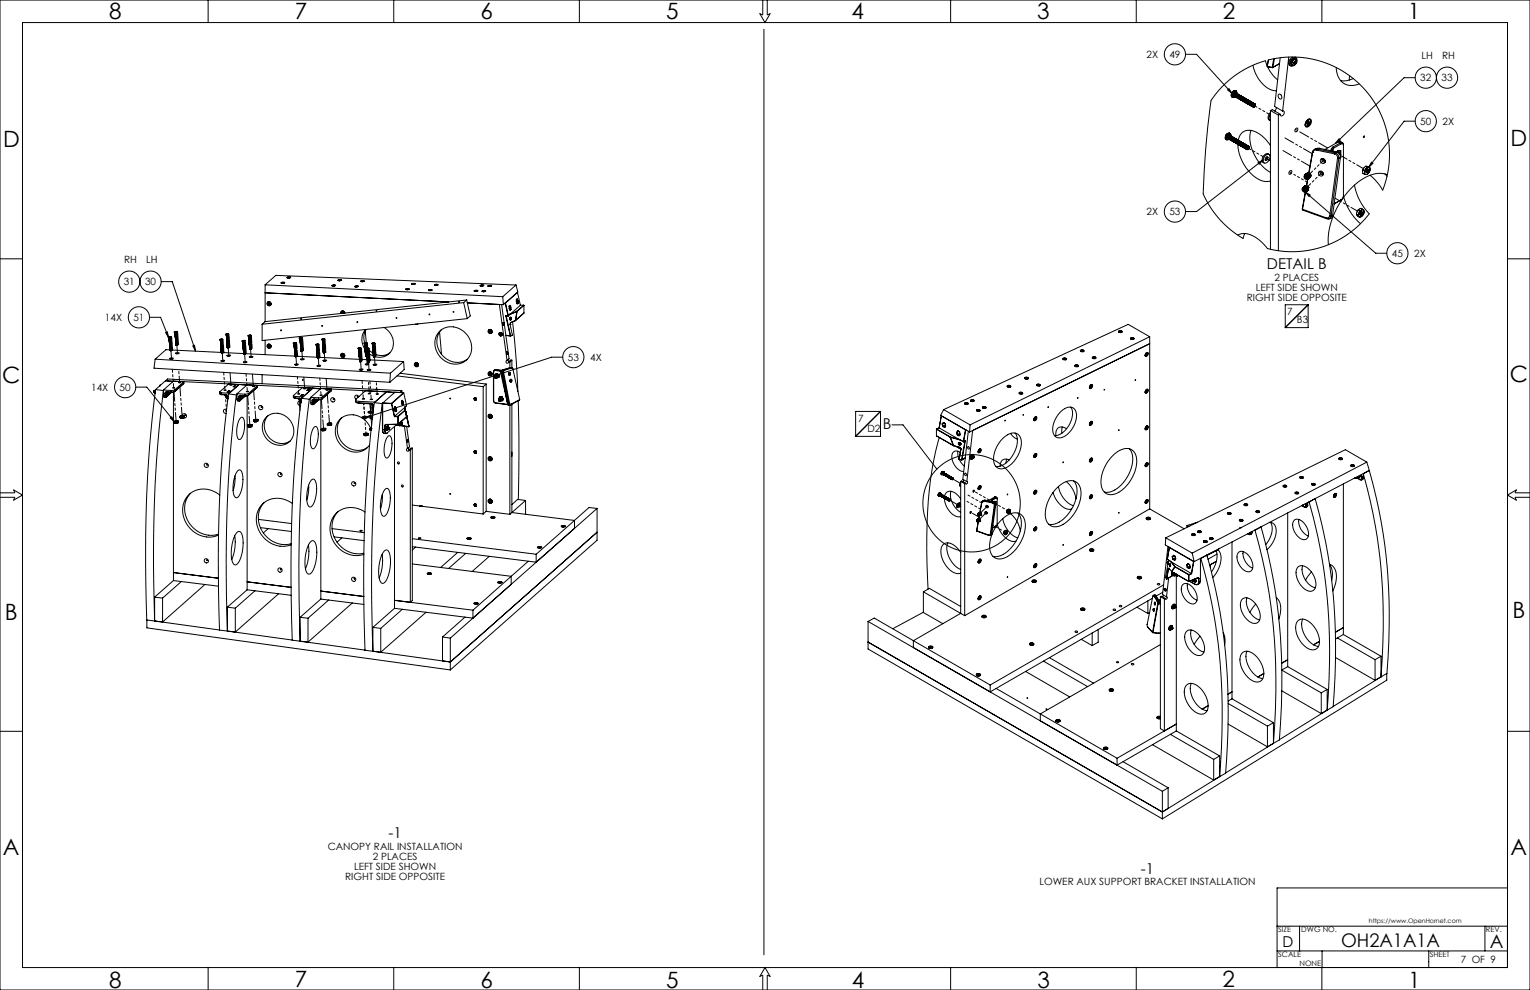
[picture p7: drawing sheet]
<svg xmlns="http://www.w3.org/2000/svg" width="864mm" height="559mm" viewBox="0 0 864 559" stroke-linecap="round" stroke-linejoin="round" font-family="sans-serif">
<defs><g id="words">
<g font-size="12.7">
<text x="62" y="11">8</text>
<text x="166" y="11">7</text>
<text x="271" y="11">6</text>
<text x="376" y="11">5</text>
<text x="481" y="11">4</text>
<text x="585" y="11">3</text>
<text x="690" y="11">2</text>
<text x="795" y="11">1</text>
<text x="2" y="83">D</text>
<text x="853" y="82">D</text>
<text x="852" y="216">C</text>
<text x="1" y="216">C</text>
<text x="3" y="350">B</text>
<text x="854" y="349">B</text>
<text x="2" y="483">A</text>
<text x="853" y="482">A</text>
<text x="62" y="558">8</text>
<text x="166" y="557">7</text>
<text x="271" y="558">6</text>
<text x="376" y="558">5</text>
<text x="481" y="558">4</text>
<text x="586" y="558">3</text>
<text x="690" y="557">2</text>
<text x="795" y="558">1</text>
</g>
<g font-size="10.6">
<text x="757" y="535">OH2A1A1A</text>
<text x="841" y="535">A</text>
</g>
<g font-size="8.5">
<text x="715" y="152">DETAIL B</text>
<text x="498" y="242">B</text>
<text x="219" y="473">-1</text>
<text x="644" y="493">-1</text>
<text x="724" y="535">D</text>
</g>
<g font-size="5.6">
<text x="647" y="33">2X</text>
<text x="660" y="33">49</text>
<text x="802" y="33">LH</text>
<text x="814" y="33">RH</text>
<text x="802" y="46">32</text>
<text x="814" y="46">33</text>
<text x="802" y="70">50</text>
<text x="814" y="71">2X</text>
<text x="647" y="122">2X</text>
<text x="660" y="121">53</text>
<text x="70" y="148">RH</text>
<text x="83" y="148">LH</text>
<text x="786" y="145">45</text>
<text x="798" y="145">2X</text>
<text x="70" y="161">31</text>
<text x="82" y="161">30</text>
<text x="719" y="158">2 PLACES</text>
<text x="709" y="164">LEFT SIDE SHOWN</text>
<text x="704" y="170">RIGHT SIDE OPPOSITE</text>
<text x="726" y="178">7</text>
<text x="59" y="181">14X</text>
<text x="75" y="181">51</text>
<text x="732" y="183">B3</text>
<text x="321" y="204">53</text>
<text x="333" y="204">4X</text>
<text x="51" y="221">14X</text>
<text x="68" y="221">50</text>
<text x="484" y="238">7</text>
<text x="490" y="244">D2</text>
<text x="185" y="480">CANOPY RAIL INSTALLATION</text>
<text x="210" y="485">2 PLACES</text>
<text x="200" y="491">LEFT SIDE SHOWN</text>
<text x="195" y="496">RIGHT SIDE OPPOSITE</text>
<text x="587" y="499">LOWER AUX SUPPORT BRACKET INSTALLATION</text>
<text x="825" y="544">7 OF 9</text>
</g>
<g font-size="4.2">
<text x="721" y="526">SIZE</text>
<text x="735" y="526">DWG NO.</text>
<text x="839" y="526">REV.</text>
<text x="721" y="540">SCALE</text>
<text x="733" y="545">NONE</text>
<text x="807" y="540">SHEET</text>
</g>
<text font-size="3.5" x="773" y="521">https://www.OpenHornet.com</text>
</g></defs>
<g fill="none" stroke="#000" stroke-width=".56">
<path d="M0 0h864v559h-864zM13 13h838v533h-838zM117 0v13M222 0v13M327 0v13M431 0v8h-2l3 5 3-5h-2v-8M431 17v522M537 0v13M641 0v13M746 0v13M669 31h6l21 22M707 37a17 17 0 0 0 13 14"/>
<path d="M715 37l-1-3-7 3-7 4-9 6-7 10a424 424 0 0 0-5 53l5 9 7 8 11 8 1-3M715 38l1-4 4-1 10-1 10 1 9 3 7 3 7 5 6 5 6 8 4 8 3 8 2 9v13l-4 12-2-4-5-4M715 38h3M715 38h.1M715 38l3 4 3 3M716 34l-1 4M718 38h.1M718 38l4-2-4 2M719 33l-1 5M723 33l-4 27 5 3M727 32l-3 31M729 37h.1"/>
<path d="M730 32a3 3 0 0 0-1 5M730 34a1.2 1.2 0 0 1 2 0 1.2 1.2 0 0 1-1 2 1.2 1.2 0 0 1-1 1 1.2 1.2 0 0 1 0-2zM730 35h1M730 35l1 1M731 36h.1M731 36l-1-1 1 1M731 35h.1M731 35v1M731 35l1 1M731 32h.1M731 33a2.3 2.3 0 0 0-2 1 2.3 2.3 0 0 0 0 3M731 33a2.3 2.3 0 0 0-2 4"/>
<path d="M731 33h.1M731 36l-2 1M731 35v-1v1M731 33l1 1v2M732 36h-1M732 34a1.5 1.5 0 0 0-1-2 1.5 1.5 0 0 0-2 1 2.3 2.3 0 0 0-1 2 2.3 2.3 0 0 0 1 2h1M754 38a9 9 0 0 0 13 9M693 51l1-1 2 3zM695 54v1M695 53l1-1-1 2M696 54h1M697 54h.1"/>
<path d="M697 54a1.1 1.1 0 0 1 0-1 1.1 1.1 0 0 1 1 0h-1v1M697 54v1h-2M697 54l1 1M697 55h.1M697 55h1M697 52l-1 1v1M698 51h-2l-1 1M698 53a1 1 0 0 0-2 0 1 1 0 0 0 0 1M698 55h.1M698 51a2.3 2.3 0 0 0-2 4M698 51a2.3 2.3 0 0 0-3 3M698 51h.1"/>
<path d="M698 51v2v-1a1.6 1.6 0 0 0-2 0 1.6 1.6 0 0 0 0 3h1M698 53a1 1 0 0 0-1 0 1 1 0 0 0 0 1M698 55h1M699 55h.1M699 55v1M699 53a1 1 0 0 0-1 0 1.1 1.1 0 0 0-1 2M699 55a1.1 1.1 0 0 1 0-1 1.1 1.1 0 0 1 1 0l-1 1v1M699 53a1.1 1.1 0 0 0-1 1 1.1 1.1 0 0 0 0 1M699 53a.9 .9 0 0 0-1 1 .9 .9 0 0 0 0 1M699 56h.1M699 56h1M699 53a1 1 0 0 0-1 1 1 1 0 0 0 0 1"/>
<path d="M699 54a1 1 0 0 0-1 0 1 1 0 0 0 0 1M700 54a1 1 0 0 0-2 0 1 1 0 0 0 0 1M700 56h.1M700 54h-1v1M700 54a1 1 0 0 0-1 0 1 1 0 0 0 0 1M700 56l1 1M700 54a.9 .9 0 0 0-1 0 1 1 0 0 0 0 2M701 56h.1M701 56v1M701 54a1.1 1.1 0 0 0-2 1 1 1 0 0 0 0 1M701 54a1 1 0 0 0-1 1 1 1 0 0 0-1 1M701 57h.1"/>
<path d="M701 54a1 1 0 0 0-1 1 1 1 0 0 0 0 1M701 55a1 1 0 0 0-1 0 1 1 0 0 0 0 1M701 55a1.1 1.1 0 0 0-1 0 1.1 1.1 0 0 0 0 1M701 57h1M702 55a1 1 0 0 0-2 0 1 1 0 0 0 0 1M702 57h.1M702 55a1.1 1.1 0 0 0-1 0 1.1 1.1 0 0 0 0 1M702 55a1 1 0 0 0-1 0 1 1 0 0 0 0 1M702 57a1 1 0 0 1 0-1 1 1 0 0 1 1 0 1 1 0 0 0-1 0 1 1 0 0 0 0 1M702 57v1M702 55a1 1 0 0 0-1 0 1 1 0 0 0 0 2M702 57l1 1"/>
<path d="M702 57a1.1 1.1 0 0 1 0-1 1.1 1.1 0 0 1 2 0h-1l-1 2M702 55a1.1 1.1 0 0 0-1 1 1.1 1.1 0 0 0 0 1M702 55a1 1 0 0 0-1 1 1 1 0 0 0 0 1M702 58h.1M702 58h1M703 55a1.1 1.1 0 0 0-2 1 1.1 1.1 0 0 0 0 1M703 56a1 1 0 0 0-1 0 1 1 0 0 0-1 1M703 58h.1M703 56a1 1 0 0 0-1 0 1 1 0 0 0 0 1M703 58a1 1 0 0 1 0-1 1 1 0 0 1 2 0 1 1 0 0 0-2 0 1 1 0 0 0 0 1M703 58h1M704 58h.1"/>
<path d="M704 58v1M704 56a1 1 0 0 0-1 0 1.1 1.1 0 0 0-1 2M704 56a1.1 1.1 0 0 0-1 1 1.1 1.1 0 0 0 0 1M704 56a1 1 0 0 0-1 1 1 1 0 0 0 0 1M704 58l1 1M704 57a1 1 0 0 0-1 0 1 1 0 0 0 0 1M704 59h.1M704 59h1M705 59h.1M705 57a1 1 0 0 0-1 0 1 1 0 0 0 0 1M705 57a1.1 1.1 0 0 0-1 0 1.1 1.1 0 0 0 0 1M705 57a.9 .9 0 0 0-1 0 .9 .9 0 0 0 0 1"/>
<path d="M705 59h1M706 59h.1M706 59v1M706 57a1 1 0 0 0-1 1 1 1 0 0 0-1 1M706 57a1 1 0 0 0-1 1 1 1 0 0 0 0 1M706 60h.1M706 60h1M706 58a1 1 0 0 0-1 0 1 1 0 0 0 0 1M706 60a1.1 1.1 0 0 1 1-1 1.1 1.1 0 0 1 1-1l-1 1v1M706 58l-1 1M707 58a1 1 0 0 0-2 0 .9 .9 0 0 0 0 1M707 60h.1"/>
<path d="M707 58a1 1 0 0 0-1 0 1 1 0 0 0 0 1M707 60h1M707 58a1 1 0 0 0-1 0 1 1 0 0 0 0 2M708 59v1M708 59h1h-1l-1 1M708 60l1-1-1 1M708 59l-1 1M708 60h.1M708 58a1 1 0 0 0-1 1 1 1 0 0 0-1 1M708 59a.9 .9 0 0 0-1 0 .9 .9 0 0 0 0 1M708 59a1 1 0 0 0-1 0 1 1 0 0 0 0 1M708 59h.1"/>
<path d="M709 59h-1v1M709 59h.1M722 53a1.3 1.3 0 0 1 1 1 1.3 1.3 0 0 1-1 2v-1zM762 43v2M764 44l-4 2h-3M799 44h-6l-39 37M692 78v1M692 77v-1v2M693 78h.1M693 78l1 1M694 79h.1M694 78v1"/>
<path d="M694 78h.1M694 79h-2M694 78l1 1M694 75h-1l-1 1M694 75a2.4 2.4 0 0 0-2 3M694 75h.1M694 76l-1 1v1M694 77a1 1 0 0 0-1 0 1 1 0 0 0 0 1M694 79h1M694 77h-1v1M694 76v1M694 75l1 2"/>
<path d="M694 75a2.4 2.4 0 0 0-2 4M695 79h.1M695 77l-2 1M695 77h.1M695 77a1 1 0 0 0-1 0 1 1 0 0 0-1 1M695 77v-1a1.6 1.6 0 0 0-2 1 1.6 1.6 0 0 0 0 2h1M695 77h-1v1M695 77a1 1 0 0 0-1 0 1 1 0 0 0 0 1M695 77l-1 1M695 79l1 1-1-1M695 79v1M695 77v1l-1 1"/>
<path d="M695 79l1 1M696 79v1M696 77l-1 1v1M696 79h.1M696 77a1 1 0 0 0-2 0 1 1 0 0 0 0 2M696 77a1 1 0 0 0-1 1 1 1 0 0 0 0 1M696 80h.1M696 77h.1M696 77l-1 2M696 78a1 1 0 0 0-1 0 1 1 0 0 0 0 1M696 78h.1M696 78h-1v1"/>
<path d="M696 80h1M697 78h.1M697 80h.1M697 78h-1l-1 1M697 78a1 1 0 0 0-1 0 1 1 0 0 0-1 1M697 78h-1v1M697 78l-1 1v1M697 78a1 1 0 0 0-1 0 1 1 0 0 0 0 1M697 78a1 1 0 0 0-1 1 1 1 0 0 0 0 1M697 78v1l-1 1M698 78l-1 1v1M698 79a1 1 0 0 0-1 0 1 1 0 0 0 0 1"/>
<path d="M698 79h.1M698 79h-1v1M699 79h-1l-1 1M699 79a1 1 0 0 0-2 0 1 1 0 0 0 0 1M699 79a1 1 0 0 0-1 0 1 1 0 0 0-1 1M699 79h.1M699 79l-1 1v1M699 79a7 7 0 0 1 11-4l4 4 3 3M699 79a1 1 0 0 0-1 0 1 1 0 0 0 0 2M699 79a1 1 0 0 0-1 1 1 1 0 0 0 0 1M699 79l-1 2M700 80a1 1 0 0 0-2 0 1 1 0 0 0 0 1"/>
<path d="M700 80h-1l-1 1M700 80h.1M700 80a1 1 0 0 0-1 0 1 1 0 0 0 0 1M700 80l-1 1M706 74a23 23 0 0 0 11 23M717 63a2.7 2.7 0 0 0 0 5l-1-1 1-3M717 62l5 3M717 62v79M717 62h1l5 3M720 61l-1 2M722 65v77M723 65h-1"/>
<path d="M724 63a1.3 1.3 0 0 1 1 2 1.3 1.3 0 0 1-2 0M731 73l1-1a1 1 0 0 1 0 2 1 1 0 0 1-1 0zM737 71h.1M737 70h1M738 69v1M738 68a1.3 1.3 0 0 1 2 0 1.3 1.3 0 0 1-1 2 1.4 1.4 0 0 1-1 1 1.4 1.4 0 0 1-1-1zM738 70h.1M738 69h.1M738 68a1.5 1.5 0 0 1 2 0 1.5 1.5 0 0 1 0 2 1.7 1.7 0 0 1-1 2 1.7 1.7 0 0 1-2-1zM738 69h1M738 68l1 1M738 67l1 1"/>
<path d="M739 69h-1M739 69h.1M739 69l-1 1M756 78l1 1-3 2zM799 68h-6l-20 26M697 80v1M697 80l1 1M697 81h.1M698 81h.1M698 81h1M699 81v1M699 81a23 23 0 0 0 14 21h4"/>
<path d="M699 81h.1M699 82h.1M699 81l1 1M699 82h1M700 82h.1M700 82h1M700 82l1 1M700 80l-1 2M700 80h1M701 82v1M701 80a.9 .9 0 0 0-1 0 1.1 1.1 0 0 0-1 2M701 80l-1 2"/>
<path d="M701 80h.1M701 82h.1M701 80a1 1 0 0 0-1 1 1 1 0 0 0 0 1M701 83h.1M701 80l-1 1v1M701 83h1M701 81a1 1 0 0 0-1 0 1 1 0 0 0 0 1M701 81l-1 1M701 81h.1M701 83a1 1 0 0 1 1-1 1 1 0 0 1 1-1l-1 1v1M701 81a.9 .9 0 0 0-1 0 .9 .9 0 0 0 0 1M702 83h.1"/>
<path d="M702 81l-2 1M702 81a1 1 0 0 0-1 0 1 1 0 0 0 0 1M702 83a1.1 1.1 0 0 1 0-1 1.1 1.1 0 0 1 1 0l-1 1M702 81h-1v1M702 81a.9 .9 0 0 0-1 0 .9 .9 0 0 0 0 1M702 81h.1M702 83v1M702 81l-1 2M702 83l1 1M702 81a1 1 0 0 0-1 0 1 1 0 0 0 0 2M702 84h.1M702 81v1l-1 1"/>
<path d="M703 84h.1M703 81l-1 1v1M703 84h1M703 82a1 1 0 0 0-1 0 1 1 0 0 0 0 1M704 84h.1M704 82h.1M704 82h-1l-1 1M704 82a1 1 0 0 0-1 0 1 1 0 0 0-1 1M704 84h1M704 82h-1v2M704 82l-1 1v1M704 84l1-1v1h-1"/>
<path d="M704 83v1M704 83h1M704 82a1 1 0 0 0-1 1 1 1 0 0 0 0 1M704 82v1l-1 1M705 83h-1v1M705 83a1 1 0 0 0-2 0 1 1 0 0 0 0 1M705 83l-1 1M705 83a1 1 0 0 0-1 0 1 1 0 0 0 0 1M705 83h.1M710 92l3-2-2 3zM713 90l-38 29h-6M715 88a1.5 1.5 0 0 1 2 0 1.5 1.5 0 0 1 0 2 2 2 0 0 1-2 2 2 2 0 0 1-2-1v-2z"/>
<path d="M715 89a.9 .9 0 0 1 1 1 1 1 0 0 1-2 0zM715 89l-1 1M716 87a2.9 2.9 0 0 0-3 1 2.9 2.9 0 0 0 1 4M728 97l1-1a1 1 0 0 1 0 2 1 1 0 0 1-2 0zM736 99h.1M737 99v1M737 99h.1M737 98h.1M737 99a.8 .8 0 0 0 0 1 .8 .8 0 0 0 1 0M737 99v1h1M737 99a.8 .8 0 0 0 0 1 .8 .8 0 0 0 1 0 .8 .8 0 0 0 0-1l-1 1M737 99h1"/>
<path d="M737 98a1.5 1.5 0 0 1 2 0 1.5 1.5 0 0 1 0 2M737 99l1 1M737 98h1M738 98h-1M738 99a.7 .7 0 0 0-1 1 .7 .7 0 0 0 1 0 .7 .7 0 0 0 0-1M738 98h.1M738 99l-1 1M738 98h-1h1M738 99h-2M738 99l1 1v1M738 100h.1M738 98v1"/>
<path d="M738 98h1M738 99h1M739 98h.1M739 98l-1 1M739 98v1M739 98h-1M739 99h-1M739 99h.1M739 99v1M739 100h.1M739 99h1M739 100h1"/>
<path d="M739 99l1 1M740 99h.1M740 100h.1M740 99v1M741 86l-2 12M741 86h.1M743 85h-1l-1 1M743 85h.1M743 84l-1 1-1 1M743 84h.1M743 84h1M743 84h-1"/>
<path d="M743 85l10 2M743 84v1M744 84l-1 1M744 84l9 2M745 84l9 2M745 84h-2M745 84h-1M745 97a1.4 1.4 0 0 0 0 1 1.4 1.4 0 0 0 2 0M746 97l1 1M746 89a1.4 1.4 0 0 0 1 2 1.4 1.4 0 0 0 1 0M747 90l1 1M747 90h1"/>
<path d="M751 85h.1M752 83l-1 2M752 83l1 1M753 84l-1 1M753 87h.1M753 87l1 1 1 1M753 86v1M753 86h.1M753 86l2 1 1 2M754 86h-1M754 86h.1M754 86l2 1 1 2"/>
<path d="M755 86v-1h2v2M755 89h.1M755 89l-4 33M755 80h1l2 1M755 80l-7 4M755 80l1 1M756 86h-1h1v1M756 89h.1M756 89l-5 33M756 89h-1M756 85v2M756 87h.1"/>
<path d="M756 87h1M756 81a1.1 1.1 0 0 1 2 0 1.1 1.1 0 0 1 0 1v28l-1 3M756 81l-4 2M756 81h1M757 89h.1M757 89h-1M757 89l-5 33M757 87l-1 1M757 81l-4 3M757 81h1v1M769 96v2h1M769 96h1"/>
<path d="M770 96v1M770 98h1M770 97l1 1M770 97v1M771 94l-2 2M771 94h2M771 94h1M771 95l-1 2M771 95l-1 1M772 94l-1 1M772 94h1M772 96h.1"/>
<path d="M772 96l-1 1M772 96v1M772 96v1h-1l1-1M772 96a.9 .9 0 0 1 0 1 .9 .9 0 0 1-1 0l1-1M772 96a.7 .7 0 0 1 0 1 .7 .7 0 0 1-1 0M773 94l-2 1M773 94v2M773 98h-2M773 94h.1M773 96v2M774 92h1l-2 2zM782 98l1 2"/>
<path d="M783 99a17 17 0 0 0-18 5 44 44 0 0 0-15 34M735 118v1M735 118l13 5M735 106l1 1M735 119l13 4M735 106h.1M736 106h-1M736 106l-1 1M736 106a.9 .9 0 0 1 1 0 .9 .9 0 0 1 0 1 .9 .9 0 0 1-1 0v-1M736 106h.1M736 105h.1M736 105v1"/>
<path d="M736 106v1h1M736 106a.8 .8 0 0 0 0 1 .8 .8 0 0 0 1 0M736 105a1.5 1.5 0 0 1 2 0 1.5 1.5 0 0 1 0 2M736 106l1 1M736 105h1M737 105h.1M737 105h-1M737 106l-2 1M737 106h-1M737 106a.7 .7 0 0 1 0 1 .7 .7 0 0 1-1 1 .7 .7 0 0 1 0-1v-1M737 105l-1 1M737 106h-2"/>
<path d="M737 106l1 1v1M737 108l3 2-1 1zM737 108l40 35h6M737 105l-1 1 1-1M737 108l-2 10M737 105v1M737 107h.1M737 106h1M737 106h.1M737 106h1zM737 105l1 1M737 105h1"/>
<path d="M738 105v1M738 106h.1M738 106h-1M738 108h.1M738 105h.1M738 105h-1M738 107h.1M738 106h-1h1M738 107v1M738 101l-1 4M738 106v1M738 101v4"/>
<path d="M738 100l-1-1 1 1M739 101h.1M739 100v1M753 115l4-2zM758 111a32 32 0 0 0 10 15M765 104a37 37 0 0 0 8 17l-6 6-5 5-8 4-7 3-8 2-8 1h-8l-8-2a17 17 0 0 0-15-8l-1 1M767 119l-1 2M767 119h.1M767 119v1M768 120h.1M768 120v1M768 120h1v1"/>
<path d="M768 119l-1 1M768 119h2M768 119h-1M768 120v1zM769 118h-1l-1 1M769 118l-1 1M769 118l1 1M770 119v2M748 123h.1M748 123h1M751 122l-1 1h-2M751 122h.1"/>
<path d="M751 122v1h-2M751 122h1M752 122l-1 1-2 1M766 121l1 2M766 121h.1M766 121l1 1M767 122h1M767 120v2M767 120l-1 1M767 122v1M768 121h.1M768 122l-1 1"/>
<path d="M769 121h-1M769 120a.9 .9 0 0 0-1 0 .9 .9 0 0 0 0 1h1M769 120v1M769 120l-1 1M770 121l-2 1M0 146h13M91 159h6l13 39M159 160l2-1-1 1zM159 160h.1M159 160h1M160 160h.1M160 159v1"/>
<path d="M161 160l-1-1-1 1M162 157h2zM162 157h1M162 157h.1M163 157h.1M164 157l-1-1-1 1M191 158h2zM191 158h1M191 158h.1M192 158h.1M193 158h-1h-1M204 159h2z"/>
<path d="M204 159h.1M204 159h1M205 159h-1M205 159h.1M206 159l-2-1v1M851 146h13M84 179h7l4 12M150 161l134 6M150 165l103 5M150 161v21M150 161l6-6 135 6M151 171a1.1 1.1 0 0 1 2 0 1.1 1.1 0 0 1 0 1"/>
<path d="M151 171h.1M152 171l-1 1M152 172h-1M152 172h.1M152 171h.1M152 171v1M153 172h.1M187 161h2l-1 1zM188 161h.1M188 161h1M189 161h-1M189 161h.1"/>
<path d="M193 176h1l1 1a1.4 1.4 0 0 0-2-2 1.2 1.2 0 0 0-1 2M193 176h.1M193 177h.1M193 176v1M193 177h1M193 176l1 1M194 177h.1M194 177a1 1 0 0 0-1-1 1 1 0 0 0 0 1M200 162h2zM201 162h.1M201 162h1M202 162h.1"/>
<path d="M202 162h-1M202 162l-1-1-1 1M212 175h1zM229 163h2zM229 163h1M229 163h.1M230 163h.1M231 163h-1h-1M232 160h2zM233 160h.1M233 160h1M234 160h-1"/>
<path d="M234 160h.1M234 160h-1l-1 1M242 164h2zM242 164h.1M242 164h1M243 164h.1M243 164h-1M244 164h-1h-1M245 161h2zM246 161h.1M246 161h1M247 161h.1"/>
<path d="M247 161h-1M247 161h-1h-1M259 170h.1M262 171l-114 12M262 171l2 9M263 169l2 9-1 2M263 169l-1 2M263 169l-113 13M264 180l-116 12v-9M264 171l20 1M268 164h2zM268 164h.1"/>
<path d="M268 164h1M269 164h-1M269 164h.1M270 164h-2M271 161h2l-1 1zM271 161h.1M271 161h1M272 161h.1M272 164h2l-1 1zM273 164h.1M273 161h.1M273 161h-1"/>
<path d="M273 165h.1M273 164v1M273 161h-1h-1M274 164h.1M274 164l-1 1M274 164h-1l-1 1M275 161h3zM276 161v1M276 161h.1M276 162h.1M277 161h.1M277 161v1"/>
<path d="M277 161h-1M277 162h-1M277 161l-1 1M277 162h.1M277 162l-1-1v1M282 172l4 32M283 172l4 31-1 1M284 167v5M285 171h.1M285 171l2 7M285 178h2M285 178l3 12"/>
<path d="M285 178h1M286 178l2 12M286 178h1M287 178h.1M287 173h1M288 175h.1M288 179v1M288 180h.1M288 172l-1 2 1 1M288 172v1M288 172h.1M288 177h.1"/>
<path d="M288 177l-1 1M288 173v2M288 173h.1M291 161l-7 6M291 161l1 4-8 7M291 169l1 3v-1M291 170h1M292 171h.1M292 176l-1 5M292 176l-4 1M292 176h.1M292 169h-1"/>
<path d="M292 169v1M292 169h.1M292 165h.1M292 165l-7 6M292 165l2 7M292 170v1M292 170h.1M294 172l-6 5M296 172h-2M296 172l-4 4M296 172h.1M296 172v5"/>
<path d="M296 177l-5 4M738 172h-13v13M738 172v13h-13M738 172l-13 13M93 188l1-1 1 4zM95 190h2zM95 190v1M95 190h.1M95 190h1M95 191h1M95 191h.1M95 192h.1"/>
<path d="M96 193h.1M96 191h.1M96 191l-1 1M96 192h1M96 192h.1M96 192h-1M96 193h1M96 194h.1M96 190v1M96 190h.1M96 195h.1M96 195h1h-1"/>
<path d="M96 194v1M96 196h.1M96 195v1M96 190h-1M96 197h.1M96 197h1h-1M96 198h.1M96 197h-2l-6 6M96 197v1M96 191h-1M96 193v1M96 192v1"/>
<path d="M96 191h1M97 192h.1M97 194h-1M97 193h-1M97 195h-1M97 192l-1 1M97 192h-2M97 192h-1M97 196h-1M97 193l-1 1M97 193h.1M97 195h.1"/>
<path d="M97 196l-1 1M97 196h.1M97 194l-1 1M97 194h.1M97 198h-1M97 195l-1 1M97 197h-1M97 197l-1 1M97 198h.1M97 190l-1 1M97 197h.1M97 198l28 1"/>
<path d="M98 187h2zM98 188h1M99 187h.1M99 188h.1M99 189h.1M99 188v1M99 189h1h-1M99 190h.1M99 187v1M99 189v1M99 191h.1M99 191v1"/>
<path d="M99 192h.1M99 190h1zM99 192h1h-1M99 193h.1M99 199h2l-1 1zM99 192v1M99 194h.1M99 195h.1M99 195h1M99 193v1M99 187h1M100 187h.1"/>
<path d="M100 188h-1M100 188l-1 1M100 188h.1M100 189h-1M100 190h-1M100 191h-1M100 190l-1 1M100 190h.1M100 189l-1 1M100 188v1M100 189h.1M100 191h.1"/>
<path d="M100 193h-1M100 192h-1M100 191l-1 1M100 194h-1M100 192h.1M100 193h.1M100 192l-1 1M100 193l-1 1M100 194h.1M100 193v1M100 194l-1 1M100 195h-1"/>
<path d="M100 192v1M100 187v1M100 195h.1M101 200h-1M109 195h1v3zM124 192h2zM124 192h.1M124 192h1M124 193h.1M125 192h.1M124 194h.1M124 193h1"/>
<path d="M124 194l2-1-1 1M125 194h.1M125 193h.1M125 193h-1M125 192h-1M125 195h.1M125 196h.1M125 194v1M125 195v1M125 196h1M125 196v1M125 197h.1"/>
<path d="M125 198h.1M125 199h.1M125 197v1M125 199h1h-1M125 191h.1M125 191v1M125 199h1zM125 193v1M125 192l-1 1M125 193l-1 1M125 192v1M126 193h.1"/>
<path d="M126 195h-1M126 197h-1M126 194l-1 1M126 194h-1M126 196h-1M126 193h-2M126 196l-1 1M126 194h.1M126 195l-1 1M126 198h-1M126 197l-1 1M126 195h.1"/>
<path d="M126 197h.1M126 196h.1M126 198h.1M126 199h-1M126 192h-1M126 198l-1 1M126 197v1M126 199h.1M126 199l12 1M127 189h2zM127 189h1M128 189h.1"/>
<path d="M128 190h.1M128 191h.1M128 189v1M128 191h1h-1M128 191v1M128 192h.1M128 193h.1M128 192v1M128 194h.1M128 195h.1M128 195v1M128 196h.1"/>
<path d="M128 196h1M128 189h1M129 189h.1M129 189h-1M129 190h-1M129 188l-1 1M129 191h-1M129 188v1M129 190h.1M129 192h-1M129 189l-1 1M129 190l-1 1"/>
<path d="M129 191l-1 1M129 191h.1M129 193h-1M129 192h.1M129 193h.1M129 194h-1M129 194l-1 1M129 193l-1 1M129 195h-1M129 192l-1 1M129 194h.1M129 195l-1 1"/>
<path d="M129 195h.1M129 196h-1M129 194v1M129 196h.1M137 192h1zM137 193h.1M137 192h1M137 192h.1M137 194h.1M137 194h1h-1M137 194v1M137 195h.1"/>
<path d="M137 196h.1M137 192v1M137 195v1M137 197h.1M137 197h1h-1M137 198h.1M137 197l1 1M137 199h.1M137 198h1M137 198v1M137 199h2M137 197v1"/>
<path d="M137 199h1M138 200h.1M138 199h.1M138 198h.1M138 199h-1M138 198h-1M138 199h1h-2M138 192h.1M138 192l-1 1M138 192v1M138 193h-1M138 194h-1"/>
<path d="M138 193h.1M138 193l-1 1M138 195h-1M138 194l-1 1M138 194h.1M138 196h-1M138 195h.1M138 196l-1 1M138 196h.1M138 197h-1M138 197h.1M138 197v1"/>
<path d="M138 195l-1 1M138 197l-1 1M138 199v1M138 198l-1 1M139 199h.1M139 200h-1M139 199h-2M139 199l-1 1M139 199h-1M139 200l28 1M140 189h2zM140 190h.1"/>
<path d="M140 189h.1M140 189h1M140 190h1M140 191h.1M141 190h.1M140 191h1M141 192h.1M141 191h.1M141 191h-1M141 190h-1M141 191v1M141 192h1h-1"/>
<path d="M141 193h.1M141 189v1M141 189h.1M141 192v1M141 194h.1M141 195h.1M141 195h1M141 195v1M141 196h.1M141 196l1 1M141 197h.1M141 190v1"/>
<path d="M141 190l-1 1M141 193v1M142 192h.1M142 193l-1 1M142 193h-1M142 195h-1M142 192l-1 1M142 194h-1M142 192h-1M142 191l-1 1M142 191h.1M142 194l-1 1"/>
<path d="M142 196h-1M142 195l-1 1M142 192v1M142 193h.1M142 195h.1M142 194h.1M142 193v1M142 196h.1M142 197h-1M142 196l-1 1M142 189l-1 1M142 197h.1"/>
<path d="M150 182l-2 1M150 192v8M151 195a1.1 1.1 0 0 1 2 0 1.1 1.1 0 0 1 0 1M151 195h.1M152 195l-1 1M152 196h-1M152 196h.1M152 195h.1M152 195v1M153 196h.1M166 194h1zM166 194h.1"/>
<path d="M166 195h.1M166 195v1M166 196h.1M166 194v1M166 196h1M166 196v1M166 197h.1M166 198h.1M166 199h.1M166 197v1M166 199l1-1-1 1M166 200h.1"/>
<path d="M166 200h1h-1M166 200h1M166 199h1M167 200h.1M167 199h.1M167 194h-1M167 194h.1M167 195h-1M167 194l-1 1M167 196h-1M167 195h.1M167 196l-1 1"/>
<path d="M167 197h-1M167 196h.1M167 195l-1 1M167 197h.1M167 197l-1 1M167 199h-1M167 198h-1M167 198l-1 1M167 199v1M167 198h.1M167 199l-1 1M167 200h-1"/>
<path d="M169 191h2zM169 191h.1M169 191v1M169 191h1M169 192h.1M169 192h1M169 193h.1M170 193h.1M170 192h.1M170 192l-1 1M170 193h1l-1 1M170 194h.1"/>
<path d="M170 191h.1M170 193h-1M170 192h-1M170 195h.1M170 196h.1M170 196h1h-1M170 195v1M170 196v1M170 197h.1M170 197v1M170 198h.1M170 180h.1"/>
<path d="M170 191v1M170 191l-1 1M170 191h-1M170 193v1M170 194v1M171 193h.1M171 195h-1M171 197h-1M171 194h-1M171 196h-1M171 193h-1M171 194h.1"/>
<path d="M171 195l-1 1M171 194l-1 1M171 196l-1 1M171 197l-1 1M171 195h.1M171 197h.1M171 196v1M171 196h.1M171 194v1M171 198h-1M171 191h-1M171 198h.1"/>
<path d="M178 194h2l-1 1zM178 195h1M179 194h.1M179 195h.1M179 196h.1M179 195v1M179 196h1h-1M179 194v1M179 196v1M179 197h.1M179 198h.1M179 199h.1"/>
<path d="M179 197v1M179 199h1h-1M179 200h.1M180 197h-1M180 195h-1M180 196h-1M180 196l-1 1M180 195l-1 1M180 198h-1M180 197l-1 1M180 195h.1M180 197h.1"/>
<path d="M180 196h.1M180 198h.1M180 199h-1M180 200h-1M180 199h.1M180 199l-1 1M180 200h.1M180 199v1M180 198l-1 1M180 197v1M182 191h1zM182 192h.1"/>
<path d="M182 191v1M182 191h.1M182 193h.1M182 194h.1M182 195h.1M182 196h.1M182 195v1M182 196h1l-1 1M182 196v1M182 197h.1M182 197v1M182 198h.1"/>
<path d="M182 197h1M182 198h1M182 199h.1M182 199h1M183 199h.1M183 198v1M183 198h.1M183 199h-1M183 198h-1M183 191h-1M183 192h-1M183 191h.1"/>
<path d="M183 191v1M183 193h-1M183 192h.1M183 193h.1M183 194h-1M183 194l-1 1M183 193l-1 1M183 195h-1M183 192l-1 1M183 194h.1M183 195l-1 1M183 195h.1"/>
<path d="M183 196h-1M183 197h-1M183 197h.1M183 196l-1 1M183 197v1M183 194v1M183 196h.1M183 197l-1 1M183 198l-1 1M184 199h.1M184 199h-1M193 200a1.1 1.1 0 0 1 1 0 1.1 1.1 0 0 1 0 1"/>
<path d="M193 200h.1M202 197l2-1zM202 197h1M202 196v1M202 197h.1M202 196h1M203 198h.1M203 197v1M203 197h.1M203 197h-1M203 199h.1M203 196h.1"/>
<path d="M203 196v1M203 200h.1M204 199h-1M204 198h-1M204 197h-2M204 197h-1M204 197h.1M204 198l-1 1M204 200h-1M204 199l-1 1M204 197l-1 1M204 198h.1"/>
<path d="M204 199h.1M204 200h.1M204 199v1M205 194h2zM205 194h1M206 194h.1M206 193v1M206 194v1M206 195h.1M206 195h1M206 196h.1M206 196h1z"/>
<path d="M206 197h.1M206 195v1M206 194h1M206 197h1M206 198h.1M206 198h1M206 187l1 6M206 198v1M206 199h.1M206 199h1M206 200h.1M206 200h1"/>
<path d="M206 186a9 9 0 0 0 0 11M206 197h2zM207 193h.1M207 197h.1M207 193v1M207 193h-1M207 193l-1 1M207 194h.1M207 194l-1 1M207 194h-1M207 195h-1M207 186a9 9 0 0 0-1 7"/>
<path d="M207 195l-1 1M207 196h-1M207 197h-1M207 195h.1M207 194v1M207 196h.1M207 198h-1M207 195v1M207 196l-1 1M207 197v1M207 198h.1M207 197l-1 1"/>
<path d="M207 199h-1M207 198l-1 1M207 196v1M207 199h.1M207 200h-1M207 200h.1M207 198v1M207 199l-1 1M207 197h1M208 197h-1M208 197h.1M208 197l-1 1"/>
<path d="M208 198h-1M208 198l-1 1M208 198h.1M208 199h-1M208 200h-1M208 197l3 2M208 199l-1 1M208 200h.1M208 199h.1M208 199l3 2M208 199v1M210 194h2z"/>
<path d="M210 194h.1M210 194h1M210 194v1M210 195h.1M210 194l1 1M210 195h1M210 196h.1M210 197h.1M210 196h1M210 195v1M210 197h1M211 197h.1"/>
<path d="M211 196h.1M211 195h.1M211 194h.1M211 197v1M211 196h-1M211 194h-1M211 198h.1M211 197h-1M211 198h1zM211 199h.1M211 198v1M211 200l1-1-1 1"/>
<path d="M211 200h.1M211 200h1zM211 195h-1M211 194l-1 1M211 195v1M211 194v1M211 195l-1 1M211 196l-1 1M212 197h.1M212 199h-1M212 198h-1M212 197h-1"/>
<path d="M212 198h.1M212 198l-1 1M212 200h-1M212 197l-1 1M212 200h.1M212 199l-1 1M212 199h.1M212 194h-2M217 185a9 9 0 0 1 5 9 9 9 0 0 1-8 8l-2-1M220 199a8 8 0 0 1-8 1M236 183h-1M248 188l1 12"/>
<path d="M248 187a11 11 0 0 1 15 2 11 11 0 0 1 0 15 11 11 0 0 1-15-3 11 11 0 0 1 0-14zM249 186a11 11 0 0 0 1 14 11 11 0 0 0 14 3M276 186a1 1 0 0 1 1 0 1 1 0 0 1 0 2M276 187h.1M276 187h1M277 187h-1M277 187h.1M277 187v1M277 188h.1M282 188v1M282 189h.1M282 189h1"/>
<path d="M282 188h.1M282 188l1 1M282 188h1M283 189h.1M283 188h-1M283 189h-1M284 183h.1M284 182h.1M284 182v2zM284 182v1M286 189l2 1M286 199h.1"/>
<path d="M286 199v1M286 200h.1M286 199v1zM288 183h.1M288 183l1 6M288 190h.1M288 182h.1M288 182v1M289 189l-1 1M289 182l3 39M291 181l-3 1M291 181h.1"/>
<path d="M610 198l1-1 1 1-1 1zM610 198a.7 .7 0 0 1 1 0 .7 .7 0 0 1 1 1M610 198h1M610 198h.1M611 198h-1M611 198h.1M631 187h1a.7 .7 0 0 1 1 0 .7 .7 0 0 1 0 1h-1zM632 188a.7 .7 0 0 1 0-1 .7 .7 0 0 1 1 1M632 187h.1M632 187h1M632 187l1 1M633 187h-1"/>
<path d="M633 187h.1M633 187v1M638 191h1a.7 .7 0 0 1 1 0l-2 1zM638 191a.7 .7 0 0 1 1 0 .7 .7 0 0 1 1 1M639 191h.1M640 191h.1M640 191h-1M647 199a.7 .7 0 0 1 1 1 1 1 0 0 1-2 0zM647 200h.1M647 199a.8 .8 0 0 1 1 0 1 1 0 0 1 0 2 1 1 0 0 1-2 0 1.1 1.1 0 0 1 1-2zM647 200h1M647 199h1"/>
<path d="M649 190l-12-7-104 48M649 194l-102 50M649 190l-101 50M649 190v97M77 219h6l16 19M88 203l-1 5 133 8M88 203l132 8M88 220a768 768 0 0 0-5 130l4 1M88 220h4M88 220h.1M90 218h.1M91 218h-1"/>
<path d="M93 215l133 7M93 215l2-1 132 7M93 215h5M93 215l-5 5M96 202h2l-1 1zM97 203h-1M97 219h2zM99 220h-2M99 220v1M101 216h1zM104 216v1M104 216l-5 5"/>
<path d="M104 216l-6-1-6 5M104 216l-5 4M104 216h.1M125 204h2zM126 204h-1M128 201h2h-1zM130 201h-1M130 217h1zM132 218h.1M132 218h1h-1M135 217h-6l-5 4M135 217l-6 5"/>
<path d="M135 217l4 1M137 204h2l-1 1zM139 205h-1M141 201h2l-1 1zM142 202h-1M142 218h2zM145 218l-5 5M145 218l-6-1-5 5M145 218l-5 4M145 218h.1M148 211v6M166 206h2z"/>
<path d="M166 200v1M166 201h.1M167 200v1M167 201h.1M167 201h-1M167 200l-1 1M167 201l12 1M168 201h.1M168 201h-1M168 206h-1M170 203h2h-1zM171 203h-1"/>
<path d="M171 219h2zM174 220h1h-1M174 220h-1h1M174 220h.1M177 219h-6l-5 4 1 1M179 206h2zM179 200v1M179 201h.1M179 202h.1M179 201v1M180 200l-1 1M180 201h-1"/>
<path d="M180 202h-1M180 202h.1M180 201l-1 1M180 201h.1M180 202l23 1M181 207h-2M181 220l-4-1-7 6M182 204l2-1zM184 204h-1M187 220l-6-1-6 5M187 220l-5 4M187 220h.1"/>
<path d="M193 201h.1M193 200v1M193 201h1M193 200h1M194 201h.1M194 201h-1M194 200v1M194 200h.1M203 200v1M203 201h.1M203 201v1M203 202h.1"/>
<path d="M203 202v1l1-1h-1M203 209l2-1-1 1zM203 203h.1M203 203h1zM203 203h1M203 203v1M203 204h.1M204 200l-1 1M204 201h-1M204 201l-1 1M204 202h-1M204 201h.1"/>
<path d="M204 202h.1M204 203h-1M204 203l-1 1M204 202l-1 1M204 204h-1M204 203h.1M204 202h-1h1M204 204h.1M204 203h3M204 209h-1M206 206l2-1-1 1zM206 201h1"/>
<path d="M206 201h.1M207 201h.1M207 201h-1M207 200v1M207 201v1M207 202h.1M207 209h2zM207 202h1M207 203h.1M207 204h.1M207 202h1h-1M207 203h1"/>
<path d="M207 204h1M208 204h.1M208 203h.1M208 204h-1M208 203h-1M208 206h-1M208 201h-1M208 200l-1 1M208 200v1M208 201h.1M208 202h-1M208 201l-1 1"/>
<path d="M208 202h.1M208 202l-1 1M208 203v1M208 203l-1 1M208 203l20 1M209 209h-1M211 206h2h-1zM211 201h.1M212 201h-1M212 201h.1M212 200v1M212 200l-1 1"/>
<path d="M212 206h-1M212 220h1M220 211v5M224 212l49 6M226 211l48 6M228 204v5l-8 7M228 204l-8 7M234 205a1.1 1.1 0 0 1 2 0 1.1 1.1 0 0 1 0 2M234 205h.1M235 206h.1M235 205h.1M235 205v1"/>
<path d="M235 205l1 1M236 206h.1M236 206h-1M236 207h.1M273 218v72M274 217l-1 1M274 217v72M276 210a1 1 0 0 1 1 0 1 1 0 0 1 0 2M276 210h.1M276 211h.1M276 211h1M276 210l1 1"/>
<path d="M276 210v1M277 211h-1M277 211h.1M277 211v1M277 212h.1M279 210v16M279 213h1M279 213l1-1v1M279 212h1M279 212h.1M280 211l-1 1M280 209l-1 1"/>
<path d="M280 211h.1M280 209h2M280 209h3M280 209h.1M280 213h.1M280 213h-1h1M280 209h-1M280 211h1M280 209h4M280 213h1M280 212h.1M280 212l1 1"/>
<path d="M280 212h1M281 211h.1M281 211h-1M281 213h.1M281 211l1 1M281 212v1M281 212h.1M282 212l-1 1M282 212v1M282 212h.1M282 213h-1M282 213h.1"/>
<path d="M282 209h.1M282 209l1 1M282 209l5 19M283 209h.1M283 209h-1M283 210l4 18M283 210h.1M283 210h1M283 209v1M284 210h.1M284 210l3 18M284 209l-1 1"/>
<path d="M284 209h1M284 210l4 18M285 209l-1 1M285 209h.1M286 204v1a.7 .7 0 0 0 1 0 .7 .7 0 0 0 0-1M287 203v1M287 204h1M287 211h.1M287 211h1h-1M288 208h.1M288 208l-4 1M288 204v4"/>
<path d="M288 215h.1M288 214v1M288 208l-3 1M288 208h1M289 208h-1M289 208l-4 1M289 208h1M289 208h.1M289 215h-1h1h-1M289 215h-1M289 203l-2 1M289 203l-1 1"/>
<path d="M289 203v5M290 208h.1M290 208l3 18M318 202h-7l-105 34M569 218v-1a.7 .7 0 0 1 1 1h-1zM569 218a.7 .7 0 0 1 1 0 .7 .7 0 0 1 0 1M569 218h.1M569 218h1M570 218h.1M578 213h2v1h-1zM579 214a.7 .7 0 0 1 0-1 .7 .7 0 0 1 1 1M579 213h.1"/>
<path d="M579 214h.1M579 213v1M579 214h1M580 213h-1M580 213v1M580 214h.1M580 213l-1 1M580 213h.1M585 217h1h1l-1 1zM585 218a.7 .7 0 0 1 1-1 .7 .7 0 0 1 1 1M586 217h.1M586 217v1"/>
<path d="M586 218h.1M587 217h-1M587 217h.1M600 202h1a.7 .7 0 0 1 1 0 .7 .7 0 0 1 0 1h-2zM600 203a.7 .7 0 0 1 1-1 .7 .7 0 0 1 1 1M600 202l1 1M601 203h.1M601 202h-1M601 202h.1M601 202v1M607 206h1a.7 .7 0 0 1 0 1h-1zM607 207a.7 .7 0 0 1 1-1 .7 .7 0 0 1 0 1"/>
<path d="M607 206h.1M607 207h.1M607 206v1M607 206h1M607 206l1 1M608 207h.1M608 206h.1M608 206v1M608 207h-1M615 219h.1M615 218h.1M615 218l1-1a.6 .6 0 0 1 1 0 .7 .7 0 0 1-1 1 .7 .7 0 0 1 0 1 .7 .7 0 0 1-1 0z"/>
<path d="M615 218l1 1M616 219h.1M616 217a.8 .8 0 0 1 1 0 1.1 1.1 0 0 1-1 2 .9 .9 0 0 1-1 0 .9 .9 0 0 1 0-1zM616 218h.1M616 218h-1M616 217h.1M616 218v1M617 202l1-1 1 1h-2zM617 202a.7 .7 0 0 1 1-1 .7 .7 0 0 1 0 1M617 202h.1M617 202h1M618 202h-1"/>
<path d="M618 202h.1M641 214h.1M646 201h1M647 200v1M647 220a.8 .8 0 0 1 1 0 .8 .8 0 0 1 0 1 1.1 1.1 0 0 1-2 1 1.1 1.1 0 0 1 1-2zM647 220h1M648 200h-1M648 220h.1M87 221h.1M87 220v1M87 220h.1M87 221v1"/>
<path d="M87 222h.1M87 222h1M88 220l-1 1M92 223v1h1M92 221a767 767 0 0 0-5 130M92 220h5M92 223h1M92 220v3M93 223v1M93 222v1M94 222h-1M94 223h-1"/>
<path d="M94 223v1M94 222v1M94 224h-1M94 221l-1 1M94 221h.1M94 221h3M94 221l3 1-3 2M94 221v1M94 221v2h1M94 221v2M94 222l1 1M94 223h.1"/>
<path d="M95 222h.1M95 223h-1M95 221v2M96 236l1-1 2 3zM97 220v1M98 221v107M98 238h1M98 238v1M98 239h1M98 238h.1M99 221h-2M99 239h.1"/>
<path d="M99 238h1M99 238h.1M99 239h1M99 221h.1M99 238v1M99 238h1h-1M100 238h-1M100 238h.1M100 238v1M100 239h.1M100 238h-2M100 238h1"/>
<path d="M101 238h-1M101 238l-1 1M102 235h.1M102 235v1M102 236h.1M102 235h1M102 236h1M102 235h1h-1M103 235h-1M103 235h.1M103 235a1.1 1.1 0 0 1 1-1 1.1 1.1 0 0 1 1 1 1.1 1.1 0 0 1-1 1M103 235h1"/>
<path d="M104 235v1M104 236h-1M104 235h-2M104 235h.1M104 235h-1M104 236h.1M124 222l1 1M124 221v1M124 221l1 1M125 223h.1M125 223h2M125 222h4"/>
<path d="M125 222v1M125 223h3M126 220h2zM127 223h.1M127 223l1 2M127 223l2 1M127 223h1M127 223l1 1M128 223v1M128 224v1M128 223h.1M128 224h.1"/>
<path d="M128 232h.1M128 231a1.2 1.2 0 0 0-2 1 1.2 1.2 0 0 0 2 1M128 225h.1M128 225l1 1M128 224h1M128 225h1M129 224v1M129 225h.1M129 222a787 787 0 0 0-5 134M129 221h.1M129 221h-1h1M129 221h1h-1"/>
<path d="M129 222l4 1M133 223a787 787 0 0 0-5 133M134 225v1h1M134 222h4M134 225h1M134 222v3M134 223h-1M135 225v1M135 224v1M135 224h.1M135 225h.1M135 225l1 1"/>
<path d="M135 226h.1M136 226h-1M136 223l-1 1M136 223h.1M136 223h2M136 223l2 1-3 2M136 225h.1M136 223v2M136 224h.1M136 236a1.6 1.6 0 0 1 2 0 1.6 1.6 0 0 1 0 2 11 11 0 0 1-3 10 10 10 0 0 1 0-10zM136 223v2l1-1M136 224h1"/>
<path d="M136 223v1M136 224v1M136 223l1 1M137 224l-1 1M137 224h.1M137 223v1M138 223v1M138 222v1M138 224l-2 2M139 221h1zM139 223v110M140 240h.1"/>
<path d="M140 223l-2 1M140 223h-2M140 222h-2M140 223h.1M140 222v1M141 240h-1M141 240h1h-2M141 240h.1M142 240h-2M142 240h.1M142 240v1M143 237h1"/>
<path d="M143 237v1M143 238h1M143 237h.1M144 237h1M144 237h.1M144 238h.1M144 238h1M144 237v1M144 237h1h-1M145 237h.1M145 237h-1M145 237v1"/>
<path d="M145 238h.1M145 237h-2M145 237h1M146 237h-1M146 237l-1 1M150 236a9 9 0 0 1 13 1 9 9 0 0 1-1 13 10 10 0 0 1-12-2 10 10 0 0 1 0-12zM151 235a10 10 0 0 0 1 12 10 10 0 0 0 12 2M166 224l1 1M166 223v1M167 225h.1M167 225h2M167 224v1"/>
<path d="M167 224h4M168 222h1zM168 225h.1M168 225h1M169 225h.1M169 226l1 1M169 225h1M169 226h.1M169 225v1M169 225l1 1M169 226a1.2 1.2 0 0 0-1 2 1.2 1.2 0 0 0 2 1M169 226h1"/>
<path d="M170 227h.1M170 227v1M170 226h.1M170 226v1M170 225a798 798 0 0 0-5 136l4 1M170 225h5M171 223h.1M171 223h-1h1M175 225a798 798 0 0 0-6 137M175 227l1 1h1M175 224l5 1M175 227h1"/>
<path d="M175 224v3M175 225h.1M176 227l1 1M176 226v1M177 226h.1M177 226h-1M177 227h-1M177 227v1M177 226v1h1M177 226v1M177 228h.1M177 225l-1 1"/>
<path d="M177 225h.1M177 225h3M177 225v1M177 225l3 1-3 2M177 227h.1M177 227h1M177 225l1 2M178 227h-1M178 225v2v-1M178 226h.1M178 227h.1M180 225v1"/>
<path d="M180 225h.1M180 226l-3 2M181 223h1zM181 226v112M182 225l-2 1M182 225h-2M182 224l-2 1M182 225h.1M182 224v1M184 220h1zM185 239h.1M185 239v1"/>
<path d="M185 240h.1M185 239h1M185 239l1 1M186 240h.1M186 239h.1M186 239h-1M186 239h1M186 239v1M187 239v1M187 240h-1M187 239h-2M187 239h.1"/>
<path d="M187 220l-5 5M187 239h-1M187 240h.1M193 236a11 11 0 0 0 0 14 11 11 0 0 0 15 2M201 226v1M201 227l2 1M201 227h2M203 224a1.2 1.2 0 0 0-2-1 1.2 1.2 0 0 0 0 2M203 227h.1M203 227h9M203 227v1M203 227l7 1"/>
<path d="M203 228h7M205 225h1zM205 235h2l-1 1zM205 235h1zM206 236l3-2 1 1zM207 235v1h-1h-1l-1-1M208 233h3M208 222h1zM209 232h1zM209 236h1M209 225h1zM210 228l1 1"/>
<path d="M210 228h.1M210 229v1M210 229h.1M210 235l-1 1h1M210 235v1M211 229l-1 1M211 232h-3l1 1 2-1M211 229v2M211 229h.1M211 229v4M211 227a821 821 0 0 0-5 140M211 227l5 1"/>
<path d="M212 222h2zM216 228a826 826 0 0 0-6 140M216 228v14M216 228h.1M216 228h5M216 227v1M216 227l5 1M218 240h-1M218 240h.1M218 221h-12l-5 5 2 1M218 221l-7 6M218 221l5 1"/>
<path d="M221 228l2 7M221 228h.1M223 230v1M223 235h.1M223 232h.1M223 230v1v1h1M223 230l1 1M223 230h.1M223 240h.1M223 232h1M223 231v1M224 231v1"/>
<path d="M224 231h-1M224 240h-1M224 240h1M224 240h.1M225 235v4M225 239l-7 1M225 239v1M225 235h-2M225 235h.1M225 240h-7M225 239h.1M225 240h-1"/>
<path d="M225 239h1zM225 240h.1M225 239h1M226 239h-1M226 239h.1M226 239l-1 1M226 222h.1M226 238h1M226 239v-1v1M226 239v1M226 238a1.2 1.2 0 0 1 1 1 1.2 1.2 0 0 1-1 1l5 1M226 240h.1"/>
<path d="M227 238v1v1M227 238l-1 2M227 238l-1 1M227 226v3l1-1M227 227h1M227 221l-1 1M227 221v1M227 228h1M227 226h.1M227 226l1 1M228 227v1M228 228l-1 1"/>
<path d="M228 228h.1M228 227h.1M228 222l-5-1-7 6M228 222l-7 6M228 222h.1M228 222l1 7M228 230h.1M228 230l-5 5M228 230v2M228 230l1 2M228 230l3 11M228 232l-3 3"/>
<path d="M228 232h1M229 232l-4 3M229 232v3M229 232h.1M229 232l1 3M229 231v2zM229 232v1zM229 234l1 1M229 234h.1M229 229l-1 1M229 235h1M229 235l-4 4"/>
<path d="M229 235l-4 5M229 229h.1M230 235h.1M230 235h-1M230 235l1 6M268 225v1M268 225h.1M268 226h.1M268 225h1M268 225h1zM269 225h.1M269 225l-1 1"/>
<path d="M269 225v1M269 226h.1M276 234a1 1 0 0 1 1 0 1 1 0 0 1 0 2M276 234h.1M276 235h.1M276 235h1M276 234v1M276 234h1M277 235h-1M277 234h-1M277 234v1M277 235h.1"/>
<path d="M277 234h.1M277 235v1M277 236h.1M279 226l1 1M279 226l1 2M280 227l7 1M280 227v1M280 228h7M281 226h1M281 226l1-1v1M282 226h.1M282 225h.1"/>
<path d="M282 226h-1h1M282 224h1M282 224v1M282 224h.1M282 225h1v1M282 226h1M282 225h1M283 226h-1M283 226h.1M283 224l-1 1M283 224l1 1M283 224h.1"/>
<path d="M283 225v1M283 225h.1M284 226h-1M284 225v1M284 225h.1M284 225l-1 1M287 228h.1M287 228l1 1M287 228v1M287 228h1M288 228h.1M288 228h-1"/>
<path d="M288 229h.1M288 229v61M288 228h1M289 228h-1M289 228v61M292 226l1 56M293 226l-4 2M293 226l-5 2M497 232h-14v14M497 232v14h-14M497 232l-14 14M503 240h7l19 25"/>
<path d="M531 235l14 8M531 235l-1 7M531 235h.1M532 239v2M532 239h.1M532 238l1 1 1 1M532 238v1M532 238l1 1M533 239h1M533 231l15 9M533 231l-2 3 16 10M533 239h-1"/>
<path d="M534 240l-2 1M545 227h1v1h-1zM545 228a.7 .7 0 0 1 0-1 .7 .7 0 0 1 1 1M545 228h.1M545 228h1M546 228h-1M546 228h.1M548 240l-1 4M548 226h1h1l-2 1zM548 227a.7 .7 0 0 1 1-1 .7 .7 0 0 1 0 1M548 226h1M548 226h.1"/>
<path d="M549 226h-1M549 226h.1M549 226v1M551 231h1l1 1h-1zM551 232a.7 .7 0 0 1 1-1 .7 .7 0 0 1 1 1M552 232h.1M552 231h.1M552 231v1M552 232h1M553 232h-1M553 232h.1M553 231v1"/>
<path d="M553 231l-1 1M555 230l1-1 1 1-2 1zM555 230a.7 .7 0 0 1 1 0 .7 .7 0 0 1 0 1M555 230h.1M555 230h1M556 230h-1M556 230h.1M575 222l1-1a.7 .7 0 0 1 1 0 .7 .7 0 0 1 0 1h-1zM576 222a.7 .7 0 0 1 0-1 .7 .7 0 0 1 1 1M576 222h.1M576 222h1M577 222h.1"/>
<path d="M577 222h-1M578 234h.1M583 237h1M584 236v1M584 236a.8 .8 0 0 1 1-1 1 1 0 0 1 0 2 1 1 0 0 1-2 0 .9 .9 0 0 1 1-1zM584 236a.7 .7 0 0 1 1 1 .7 .7 0 0 1-1 0zM584 236h.1M584 237h.1M584 236h1M584 235h1M585 236l-1 1M585 236h.1"/>
<path d="M585 235h.1M598 233l1-1a5 5 0 0 1 4-2 5 5 0 0 1 4 2 13 13 0 0 1-10 15 6 6 0 0 1-2-9zM604 230a12 12 0 0 1-9 16M615 239v1M615 240h.1M615 239h.1M615 238h1a.7 .7 0 0 1 0 1 .7 .7 0 0 1-1 0zM615 239h1M616 239h.1M616 238a.9 .9 0 0 1 1 0 1.1 1.1 0 0 1-1 2 .8 .8 0 0 1-1 0 .8 .8 0 0 1 0-1zM616 239h-1M616 238h.1"/>
<path d="M646 221l1 1M647 222h.1M647 221h.1M647 220a.7 .7 0 0 1 1 1 1 1 0 0 1-2 0zM647 221h1M647 220v1M647 220h.1M648 221h-1M140 240v1M140 241h.1M140 240h1M140 241h1"/>
<path d="M141 240v1M141 241h.1M141 240h1M142 241h-1M142 240h-1M142 241h.1M177 241a1.6 1.6 0 0 1 2 0 1.6 1.6 0 0 1 1 2 11 11 0 0 1-3 10 10 10 0 0 1-1-10zM181 242h1M181 242v1M181 243h1M182 242h.1M182 242h-1"/>
<path d="M182 243h.1M182 242h1M182 242v1M182 243h1M183 242h.1M183 242l-1 1M183 242h-1h1M183 242v1M183 243h.1M183 242h-1M183 242h1M184 242h-1"/>
<path d="M184 243h-1M184 242h.1M184 242v1M185 240h1M205 245h1M205 245l1 1M205 245h.1M206 246h.1M206 245h-1M206 245h1M206 245h1zM206 246h1"/>
<path d="M206 245h.1M206 245h1h-1M207 245h-1M207 245h.1M207 245v1M207 246h-1M207 246h.1M207 245h1M208 245h.1M208 245h-1M208 245h-3M208 246h-1"/>
<path d="M208 245v1M209 242h.1M209 242v1M209 243h.1M209 242a10 10 0 0 0-9-8 10 10 0 0 0-10 6 11 11 0 0 0 4 13 11 11 0 0 0 13 0l2-2M209 242h1M210 242h.1M210 242h-1M216 242v2M216 242h.1M216 242v2l2 1M216 242l1 1"/>
<path d="M217 243a1 1 0 0 0 0 1 1 1 0 0 0 1 1M217 240v3M217 240h.1M217 243h.1M218 242v1M218 242h.1M218 243h.1M218 241v1M218 241h1M218 243h1M218 242h1M219 241l-1 1"/>
<path d="M219 242v1M219 241v1M219 241h.1M219 240h.1M219 240l-1 1M219 242h.1M219 243h.1M219 240v1M219 246a1.6 1.6 0 0 1 2 1 1.6 1.6 0 0 1 0 1 11 11 0 0 1-3 11 10 10 0 0 1 0-11zM219 242h1M220 241l-1 1M220 241h.1"/>
<path d="M220 241v1M220 242v-1v1M220 242h.1M223 241v102M223 240l-5 5M225 240h1zM228 241l2 12M230 241l1 11-1 1M230 248v2zM230 253v1a.7 .7 0 0 0 0 1 .7 .7 0 0 0 1-1M231 253v1M231 241h.1"/>
<path d="M231 254h1M233 253l-2 1M233 253v86l-1 1v-86M233 253l-1 1M268 255h.1M268 255v1M268 256h.1M268 255h1M269 255h.1M269 256h-1M269 255l-1 1M269 255v1"/>
<path d="M269 256h.1M276 258a1 1 0 0 1 1 0 1 1 0 0 1 0 2M276 259h.1M276 259h1M276 258v1M276 258h1M277 259h-1M277 258h-1M277 258v1M277 259h.1M277 258h.1M277 259v1"/>
<path d="M277 258l-1 1M289 255v3M529 246l9 6M529 242v4M529 242l7 5M529 246h.1M529 242h.1M530 242l11 6M530 242h-1M530 247a230 230 0 0 0-7 71l1 15M532 241h1M532 241h.1"/>
<path d="M533 241h.1M534 240l-1 1M536 247l2 5M536 247h1M536 247l5 1M536 247h.1M537 247l1 5M537 247l5 1M538 252h4M538 252l4 1M538 252h.1M540 252l2 2"/>
<path d="M540 244v1M540 244h.1M540 245l1 1M540 245h.1M541 243l1 1M541 243l-1 1M541 243h.1M541 255v4M541 250h.1M541 248h1M541 246h.1M541 259l2 1"/>
<path d="M541 259h.1M541 259l3 4M542 250v1M542 248l2 1M542 248h.1M542 252v1M542 253h.1M542 250h.1M542 244v1l-1 1M542 253v1M542 250h-1M542 250v1v-1"/>
<path d="M542 244l-2 1M542 245l-1 1M542 255a3 3 0 0 0-4 0 3 3 0 0 0-1 4 8 8 0 0 0 7 7M542 254h.1M542 254l-1 5M543 260h.1M543 260l2-2-2 2M544 249h.1M545 249h.1M545 249l-2 11M545 249h-1M545 243h.1"/>
<path d="M545 243l-1 6M545 242v1M547 243l-4 28 3 1M548 258v1M548 259h.1M549 259h.1M549 243l-3 29M549 258h.1M549 258v1M549 258h1M549 257l-1 1M549 257h.1"/>
<path d="M549 259h-1M549 257l1 1M549 257h-1l-1 2h1M550 258h-1M550 258h.1M550 258l-1 1M550 258a.6 .6 0 0 0-1 0 .6 .6 0 0 0-1 0 .7 .7 0 0 0 1 1M550 258v-1a1.2 1.2 0 0 0-2 0 1.2 1.2 0 0 0 0 2h1M552 255h.1M553 254a.7 .7 0 0 1 0 1 .7 .7 0 0 1-1 0zM553 255h.1M553 254v1"/>
<path d="M553 254a.8 .8 0 0 1 1 0 .8 .8 0 0 1 0 1 1 1 0 0 1-2 0 .9 .9 0 0 1 0-1zM553 254h.1M553 253v1M566 248l1-1a6 6 0 0 1 9 0 15 15 0 0 1-11 18 6 6 0 0 1-4-9l2-4zM568 259v2M570 260h-1a3 3 0 0 0-3 0 3 3 0 0 0-1 3M570 245l2 2 2 1M573 244a14 14 0 0 1-4 17l-4 2h-3M583 258h1M584 257h.1M584 257v1M584 256a.8 .8 0 0 1 1 0 1 1 0 0 1 0 2 1 1 0 0 1-2 0 1.1 1.1 0 0 1 1-2z"/>
<path d="M584 257h1M584 256a.7 .7 0 0 1 1 1 .7 .7 0 0 1-1 0zM584 256h1M585 257h-1M585 257h.1M600 241l-1 3M602 242a4 4 0 0 0-5-1 4 4 0 0 0-1 5M615 260h.1M615 259h1a.7 .7 0 0 1 0 1 .7 .7 0 0 1-1 0zM615 260h1M616 259a.8 .8 0 0 1 1 0 .8 .8 0 0 1-1 1 .9 .9 0 0 1-1 1 1 1 0 0 1 0-2zM616 259v1"/>
<path d="M616 259h.1M616 259l-1 1M616 260h.1M628 258a9 9 0 0 1 12-3 16 16 0 0 1-3 18 11 11 0 0 1-13 6 11 11 0 0 1-1-15zM632 243h-1zM637 253a15 15 0 0 1-2 18 13 13 0 0 1-12 7M646 242h1M647 242h.1M647 241v1M647 241a.7 .7 0 0 1 1 1 1 1 0 0 1-2 0zM647 241h.1M647 241a.8 .8 0 0 1 1 0 .8 .8 0 0 1 0 1 1 1 0 0 1-2 0 .9 .9 0 0 1 1-1z"/>
<path d="M647 241l1 1M647 241h1M648 242h-1M648 241h.1M756 259l1-1a.7 .7 0 0 1 0 1h-1zM756 259a.7 .7 0 0 1 1-1 .7 .7 0 0 1 0 1M756 259h.1M756 259h1M757 259h.1M0 278h8v-2l5 3-5 3v-1h-8M108 278a15 15 0 0 0-1 18 15 15 0 0 0 16 5M124 279a12 12 0 0 0-17 0 12 12 0 0 0-1 17 14 14 0 0 0 17 6"/>
<path d="M133 269v4l-1 4M134 266a1.5 1.5 0 0 1 2-1 1.5 1.5 0 0 1 1 2 16 16 0 0 1-3 14h-1a9 9 0 0 1-1-10zM174 274v4l-1 4M176 271a1.5 1.5 0 0 1 1 0 1.5 1.5 0 0 1 1 1 16 16 0 0 1-3 14 9 9 0 0 1-1-10zM216 279v4l-1 4M217 276a1.5 1.5 0 0 1 2 0 1.5 1.5 0 0 1 1 2 16 16 0 0 1-3 13 9 9 0 0 1-2-10zM530 279v-1v2M530 280h.1M530 279v1M530 279h.1M530 280h1M531 280h.1"/>
<path d="M531 280h-1M531 278l-1 1M531 279h-1M531 278h-1v2M531 278h.1M531 279h.1M531 278v1M531 279l-1 1M531 279a.6 .6 0 0 0-1 0 .7 .7 0 0 0 1 1M531 279v1M531 268h.1M531 267l1-1-1 2"/>
<path d="M531 268h1M532 279l-1 1M532 279h.1M532 268h.1M532 280h-1M532 280h.1M532 279v1M532 267v1M532 268h1M532 266l-1 2M532 266h1M532 266l-1 1"/>
<path d="M533 267l-1 1zM533 267l-1 1M533 280h-1M533 280h.1M533 268h.1M533 266v1M533 266h.1M533 266l-1 1v1M533 268v-1v1M533 280l-1 1M533 267l-1-1v1v1M533 268l1-1-1 1"/>
<path d="M533 280v1M533 267v1M533 268h1h-1M533 268h1h-1zM533 268h1M533 268l1 1M534 268v1M534 269h.1M534 267l-1 1M534 268h-1M534 268h.1M534 269l1-1-1 1"/>
<path d="M534 269h1M535 269h.1M535 268l-1 1M535 269v-1v1M535 268v1zM535 269h1h-1M535 269v1M535 268v1M535 269h1l-1 1M535 270h1M536 270h.1M536 270v-1v1"/>
<path d="M536 269h-1M536 270l1-1-1 1M536 269v1M536 270h1M537 270h.1M537 269l-1 1M537 277a11 11 0 0 0 5 12M537 270v1M537 271h.1M537 269v1M537 271l1-1v1M537 270l1 1"/>
<path d="M537 270h1v1M538 270v1M538 270h-1M538 270l-1 1M538 270h.1M542 272v2v1v-2M542 272l3 1M542 272v74l-26 16v4M542 272l1-1 2 2M544 271l-1 1M545 273v75M545 273h.1"/>
<path d="M546 272v1h-1M552 276h.1M552 275h1M553 275v-1a.7 .7 0 0 1 0 1 .7 .7 0 0 1-1 0zM553 275h.1M553 275v1M553 275h-1M553 276h.1M553 274a.8 .8 0 0 1 1 1 .8 .8 0 0 1 0 1 1 1 0 0 1-2 0 .9 .9 0 0 1 0-1zM553 274h.1M569 279h.1M583 278l1 1"/>
<path d="M584 278h.1M584 277a.7 .7 0 0 1 1 1 .7 .7 0 0 1-1 0zM584 277a.8 .8 0 0 1 1 0 .8 .8 0 0 1 0 1 1.1 1.1 0 0 1-2 1 1.1 1.1 0 0 1 1-2zM584 278h1M584 277v1M584 277l1 1M584 277h.1M584 277h1M585 278h-1M585 278h.1M585 277h.1M594 278a11 11 0 0 0 11 9"/>
<path d="M597 275a8 8 0 0 1 12-2 18 18 0 0 1-6 21 8 8 0 0 1-12 1 18 18 0 0 1 6-20zM597 275a14 14 0 0 0 9 10M600 261h.1M602 272l3 4 2 6M606 271a16 16 0 0 1-3 19l-5 5-3 1h-3M615 260v1M615 280h1a.7 .7 0 0 1 0 1 .7 .7 0 0 1-1 0zM616 280a.8 .8 0 0 1 1 0 .8 .8 0 0 1-1 1 .9 .9 0 0 1-1 0 .9 .9 0 0 1 0-1zM616 280h.1M616 279h.1M646 263h1M647 263h.1"/>
<path d="M647 262h.1M647 262v1M647 262v-1a1.1 1.1 0 0 1 1 2 1.1 1.1 0 0 1-2-1zM647 261a.8 .8 0 0 1 1 1 .8 .8 0 0 1 0 1 1 1 0 0 1-2 0 .9 .9 0 0 1 1-1zM647 262h1M647 261h1M648 262h-1M724 274h2l-1 1zM725 275a.7 .7 0 0 1 0-1 .7 .7 0 0 1 1 1M725 274h.1M725 275h.1M725 274v1"/>
<path d="M726 274h.1M726 274h-1M726 274v1M726 275h-1M726 275h.1M731 278h1h1l-1 1zM731 279a.7 .7 0 0 1 1-1 .7 .7 0 0 1 1 1M731 278h1M731 279h1M732 278h-1M732 278h.1M732 278l-1 1"/>
<path d="M732 278v1M732 279h.1M734 269h1a.7 .7 0 0 1 0 1h-1zM734 270a.7 .7 0 0 1 1-1 .7 .7 0 0 1 0 1M734 269h.1M734 269v1M734 270h.1M734 270h1M734 269h1M735 270h-1M735 270h.1M735 269v1"/>
<path d="M735 269h.1M740 273h1a.7 .7 0 0 1 1 0 .7 .7 0 0 1 0 1h-1zM741 274a.7 .7 0 0 1 0-1 .7 .7 0 0 1 1 1M741 273h.1M741 273v1M741 274h.1M741 274h1M742 273h-1M742 273l-1 1M742 274h.1M742 273h.1M742 273v1"/>
<path d="M753 280h.1M753 279a.8 .8 0 0 1 1 1 .8 .8 0 0 1-1 0zM753 279a.8 .8 0 0 1 1 0 .8 .8 0 0 1 0 1 .9 .9 0 0 1-1 1 1 1 0 0 1 0-2zM753 279h.1M753 279v1M753 279l1 1M753 280h1M753 279h1M754 279h.1M754 280h.1M754 279h-1M754 280h-1"/>
<path d="M754 279v1M758 273v85M763 263l1-1v1h-1zM763 263a.7 .7 0 0 1 0-1 .7 .7 0 0 1 1 1M763 263h.1M763 263h1M764 263h.1M764 263h-1M766 270l2 1M766 270h-1h1M766 270h.1M766 269v1"/>
<path d="M767 270h.1M767 269v1M767 269h.1M767 269v1v-1M768 271h.1M768 271h1M768 269h.1M768 269l-2 1M768 269h1M768 270h1M768 270v1M768 269v1"/>
<path d="M769 270v1M769 269v1M770 270l-1 1M770 268a309 309 0 0 1 9 114M770 267v3M770 270h-1M771 261l2 5M771 261l-98 51M771 261l-12-7-101 50M773 266l-99 51M773 266a310 310 0 0 1 10 114M773 266l-3 1"/>
<path d="M864 278h-9l1-2-5 3 5 3-1-1h9M146 293l19 3M147 298l18 2M149 284a15 15 0 0 0 0 17 15 15 0 0 0 15 6M151 298l-2 3M165 284a12 12 0 0 0-17 0 12 12 0 0 0-1 17 15 15 0 0 0 17 6M187 298l19 3M191 289a15 15 0 0 0-1 17 15 15 0 0 0 15 6M203 299l2 1zM206 289a12 12 0 0 0-17 1 12 12 0 0 0 0 17 15 15 0 0 0 16 6M233 285l40 5M237 286h2"/>
<path d="M237 286h.1M238 286h.1M268 285h.1M268 285v1M268 284h.1M268 285h1M268 286h.1M269 285h.1M269 286h-1M269 285l-1 1M269 285v1M269 286h.1"/>
<path d="M274 289l14 1M274 289l-1 1M276 282a1.1 1.1 0 0 1 2 0 1.1 1.1 0 0 1-1 2M276 282h.1M276 283h.1M276 283h1M276 282h1M276 282v1M277 283h-1M277 283h.1M277 282h.1M277 282v1"/>
<path d="M277 282l-1 1M277 292h1h1h-1zM277 292h.1M277 292h1h1M277 284h.1M278 292h.1M278 292h1M279 292h.1M279 292h-1M289 289l-1 1M289 289l35 5M297 282l-8 7"/>
<path d="M297 282v8M297 282h-5l-3 3M317 297h2h-1zM317 297h.1M318 297h.1M319 297h-1h-1M319 297h.1M324 294l-21 19M324 294v4l-21 19M337 287v18l-83 73M337 287l-83 73M337 287l-5-1-8 8"/>
<path d="M531 280h1M532 280v1M532 281h.1M532 281h1M533 281h.1M533 281a10 10 0 0 0 9 11M533 280a4 4 0 0 1 3-3 4 4 0 0 1 4 2l2 3M533 281h1M533 281l1 1M534 280l-1 1M534 281v1M534 280h.1"/>
<path d="M534 282h.1M534 281h-1M534 281h.1M534 282h1M535 282h.1M535 281l-1 1M535 281h.1M535 281v1M535 282v1M535 283h1M535 282l1 1M536 283h.1"/>
<path d="M536 281l-1 1M536 281h.1M536 282h-1M536 282h.1M536 282v1M541 285a.9 .9 0 0 1 1-1 1 1 0 0 1 0 2 1 1 0 0 1-2 0 .9 .9 0 0 1 1-1zM541 285v1M542 284h-1l-1 1v1v1M551 300h.1M551 300l7 2M551 294h.1M552 293h.1"/>
<path d="M552 293h-1h1M552 294h.1M552 293h1v1M552 294h-1h1M552 293v2M552 295l-1 5M552 290h.1M552 290h1M552 290h1v1l-1-1M552 290l1 1zM552 290l1 1M552 293h1"/>
<path d="M552 290h1v1M552 294h1M552 289l1 1v1M552 289h.1M552 289v1M553 290h-1M553 290h.1M553 289l-1 1M553 294h.1M553 293h.1M553 293h-1M553 289h.1"/>
<path d="M553 293v1M553 290v1M553 289v1M553 291l-1 2M553 291h.1M553 290h1M554 290h.1M554 290h-1M554 283l-1 6M554 283h.1M555 283h-1M555 283l5 1"/>
<path d="M555 282h.1M555 283h.1M555 282v1M556 282l5 1M556 282h-1M556 282l-1 1M556 289l1 1M557 289h.1M557 285v1h1M557 285l1 1M559 283h.1M560 282l-1 1"/>
<path d="M560 282h.1M560 282v1M560 284h.1M560 284l1 1M560 284l2 1M561 283l-1 1M561 283h.1M561 283l1 2M561 283h1v1M561 283l1 1M561 283v1M561 285h.1"/>
<path d="M561 285l-2 16M561 285h1M561 281h2M561 281l-3 2M561 281h1M562 285h.1M562 285l-3 16M562 285h-1M562 283v1M562 284h.1M562 281h1v15l-1 1M562 281l-2 1"/>
<path d="M562 281h.1M562 285l-2 16M562 281l1 1M562 297l-2 1M562 297h.1M563 296a11 11 0 0 0 10 9M566 293a8 8 0 0 1 11-2 18 18 0 0 1-5 21 8 8 0 0 1-12 2 18 18 0 0 1 6-21zM566 293a14 14 0 0 0 8 11M567 300v1M567 300h.1M568 300l-1 1M568 300h1"/>
<path d="M568 300h-1M568 300h.1M568 288l1 2M568 288l1 1M569 300v1M569 289h.1M569 290h.1M569 289v1M569 287l-1 1M569 287l1 1M569 288v1M570 288h-1"/>
<path d="M570 288h.1M570 288v1M570 288l-1 1M570 289h-1M570 288l-1 1 1-1M570 289l-1 1M570 290l4 4 2 6M575 290a16 16 0 0 1-3 18l-6 5-3 1h-3M583 299h1M584 299h.1M584 298v1M584 298a.8 .8 0 0 1 1 0 .8 .8 0 0 1 0 1 1 1 0 0 1-2 0 .9 .9 0 0 1 1-1z"/>
<path d="M584 298h.1M584 298l1 1M584 298a.7 .7 0 0 1 1 1 .7 .7 0 0 1-1 0zM584 298h1M585 299h-1M585 298v1M585 299h.1M585 298h.1M615 281h.1M615 280v1M615 280l1 1M615 281h1"/>
<path d="M615 280h.1M616 281h.1M616 280h-1M616 280v1M646 284h1M647 284h.1M647 283h.1M647 282a.7 .7 0 0 1 1 1 1 1 0 0 1-2 0zM647 283v1M647 282a.8 .8 0 0 1 1 0 .8 .8 0 0 1 0 1 1.1 1.1 0 0 1-2 1 1.1 1.1 0 0 1 1-2zM647 292h1a.9 .9 0 0 1 1 1 .9 .9 0 0 1-1 0h-1zM647 283h1"/>
<path d="M647 293h.1M647 282h1M648 283h-1M648 282h.1M648 292v1M648 293h.1M648 293h1M648 292h.1M649 293h.1M649 287l-104 61M649 287l19 11M670 297v1"/>
<path d="M670 297h1M676 295l-6 2M676 300h1a.7 .7 0 0 1 1 0 .7 .7 0 0 1 0 1h-2zM677 300h-1M677 300h.1M693 289h1l1 1h-2zM693 290a.7 .7 0 0 1 1-1 .7 .7 0 0 1 0 1M693 290h1M693 290h.1M694 290h-1M694 290h.1M700 293h1l1 1h-2z"/>
<path d="M700 294a.7 .7 0 0 1 1-1 .7 .7 0 0 1 0 1M700 294h.1M700 293v1M700 294h1M701 294h-1M701 294h.1M701 298h-1M701 293v1M702 285l1-1a.7 .7 0 0 1 1 0 .7 .7 0 0 1 0 1h-1zM703 285a.7 .7 0 0 1 0-1 .7 .7 0 0 1 1 1M703 285h.1M703 285h1"/>
<path d="M704 285h.1M704 285h-1M708 299h.1M708 299a322 322 0 0 1 11 121M708 299l4-2a323 323 0 0 1 10 121M709 288h1l1 1h-1zM709 289a.7 .7 0 0 1 1-1 .7 .7 0 0 1 1 1M710 289h.1M710 289h-1M717 295a5 5 0 0 1 3 7l-2 5-3 3M717 295a11 11 0 0 1-3 12M727 290v86"/>
<path d="M731 293a7 7 0 0 1 8 7 3 3 0 0 1-2 4 3 3 0 0 1-4-1 8 8 0 0 1-2-10zM733 293a9 9 0 0 0 6 10M735 285l1 1M735 285h1M736 285h.1M736 285h-1M736 286h.1M737 284v1M737 285h1M737 286h1M737 286h-1M737 285v1"/>
<path d="M737 284l1 1M738 286h-1M738 285v1M738 285l-1 1h-1M738 284v1M739 283h.1M739 283a316 316 0 0 1 10 118M742 281a316 316 0 0 1 11 118M742 281l-3 2M742 282h.1M742 281v1M132 302a25 25 0 0 1-1 14"/>
<path d="M134 301a1.9 1.9 0 0 1 2-1 1.9 1.9 0 0 1 1 3 19 19 0 0 1-4 16 3 3 0 0 1-2-5 22 22 0 0 1 3-13zM174 308a25 25 0 0 1-2 13M176 306a1.9 1.9 0 0 1 2 0 1.9 1.9 0 0 1 0 2 19 19 0 0 1-3 16 3 3 0 0 1-3-4 21 21 0 0 1 4-14zM189 303l16 2M193 304l-3 2M216 313a25 25 0 0 1-2 13M217 311a1.9 1.9 0 0 1 2 0 1.9 1.9 0 0 1 1 2 19 19 0 0 1-4 16 3 3 0 0 1-2-4 21 21 0 0 1 3-14zM233 304l70 9M233 309l70 8M233 318l56 7M235 309l-2 1M236 304h2z"/>
<path d="M258 312l-9 8M263 312l-10 9M264 304h2h-2zM264 304h1h1M264 304h1M264 304h.1M265 304h.1M265 304h-1M266 304h.1M276 314l-9 9M298 317l-9 8M303 313v4"/>
<path d="M303 309h3h-2zM303 309h.1M304 309h1M304 309h.1M305 309h.1M305 309h-1M306 309h.1M337 300l-83 74M535 306a13 13 0 0 0 7 15M542 312a7 7 0 0 0-10-5 12 12 0 0 0 5 15v1a5 5 0 0 0 5 0M552 317v1M553 316a.7 .7 0 0 1 0 1 .7 .7 0 0 1-1 0z"/>
<path d="M553 317h.1M553 316a.8 .8 0 0 1 1 0 .8 .8 0 0 1 0 1 1.1 1.1 0 0 1-2 1 1 1 0 0 1 0-2zM553 316v1M553 316h.1M558 302h.1M559 301h.1M559 301l-1 1M559 301h1M560 301l-1 1h-1M567 301v1M567 301h.1M567 302h1"/>
<path d="M567 302h.1M568 301h.1M568 300v1zM568 300v1M568 302h-1M569 301l-1 1M583 320h1M584 319h.1M584 319v1M584 320h.1M584 318a.8 .8 0 0 1 1 1 .8 .8 0 0 1 0 1 1 1 0 0 1-2 0 .9 .9 0 0 1 1-1zM584 319h1"/>
<path d="M584 318a.7 .7 0 0 1 1 1 .7 .7 0 0 1-1 1zM584 318h1M585 319l-1 1M585 319h.1M585 318h.1M600 307v1zM615 302h.1M615 310h1a.9 .9 0 0 1 1 1 .9 .9 0 0 1-1 0h-1zM615 311h.1M615 301h.1M615 301l1-1a.7 .7 0 0 1 0 1 .7 .7 0 0 1-1 0zM615 301h1"/>
<path d="M615 301l1 1M616 302h.1M616 300a.8 .8 0 0 1 1 0 1.1 1.1 0 0 1-1 2 .9 .9 0 0 1-1 0 .9 .9 0 0 1 0-1zM616 301h.1M616 310h.1M616 301h-1M616 301v1M616 310v1M616 300h.1M616 311h.1M616 310h1M616 311h1"/>
<path d="M617 310v1M617 310l-1 1M617 311h.1M617 310h.1M658 304l15 8M658 304v4l16 9M659 316l2 1M659 316h.1M659 318h.1M659 317v1zM659 317v1M659 317h.1"/>
<path d="M659 308l-3 28 2 1M660 316l-2 10v1M660 309l-1 7M660 309l14 8M660 309h.1M660 318v2zM660 319v1zM660 319v1v-1M660 319h1M661 319h.1M661 319h-1M661 317h.1"/>
<path d="M661 317l2 3M661 317l11 7M662 314v2M662 314h.1M662 316h1M662 316h.1M662 313l1 1M662 313v1M662 314h1M663 314h-1M663 316h.1M663 320h.1"/>
<path d="M663 320l-2 3M663 320l8 4M663 314l1 1M664 315l-2 1M664 315l-1 1M670 319v1M670 319h.1M671 318h.1M671 318l1 1v1l-1 1M671 318l-1 1M672 319l-2 1M673 301h1l1 1h-2z"/>
<path d="M673 312l1 5M673 302a.7 .7 0 0 1 1-1 .7 .7 0 0 1 0 1M673 302h.1M673 302h1M674 302h.1M674 317l-2 7M674 317h.1M674 302h-1M674 317l-1 7M676 301a.7 .7 0 0 1 1-1 .7 .7 0 0 1 1 1M676 300h1M678 315a327 327 0 0 1 10 123"/>
<path d="M678 315l3-2a328 328 0 0 1 11 123l-4 2M678 315v13M679 305l1 1a.7 .7 0 0 1 0-1 .7 .7 0 0 1 1 1v-1zM679 305h2v1h-1zM680 306h.1M680 305v1M681 306h-1M681 306h.1M681 305v1M682 313l-1 1M682 313h.1M683 304l1-1 1 1-2 1z"/>
<path d="M683 304a.7 .7 0 0 1 1 0M683 304h.1M683 319v2M683 304h1M684 304h.1M684 304h-1M687 311v5l-3 7M687 317l-4 2M687 313l-5 3M687 311l-5 2M687 310h1l-1 1M687 310v1"/>
<path d="M687 310l-5 3M687 310h.1M687 310a11 11 0 0 1 0 13l-2 3M695 306v88M699 312a5 5 0 0 1 7 4l1 2a3 3 0 0 1-1 4 3 3 0 0 1-5-1 8 8 0 0 1-2-9zM702 311a9 9 0 0 0 5 10M704 301l1 1M704 301h1M705 301v1M705 302h1M706 301h-1M706 301h.1"/>
<path d="M706 301v1M706 300v1M707 301l-1 1M707 300v1M707 301h-1M735 319a11 11 0 0 0 7 13M750 318a8 8 0 0 1 4 11l-2 5M750 319l2 3v6M87 337v14M87 337l5 1M92 338v13M98 323l25 3"/>
<path d="M98 328l-11 9M98 328l25 3M102 328l-10 10M116 330l-24 21M139 328l25 4M139 333l-11 10M139 333l25 3M144 333l-11 10M157 335l-24 22M181 334l24 3M181 338l-12 10M181 338l24 3"/>
<path d="M186 339l-12 10M223 339l44 5M241 324h3h-2zM241 324h.1M242 324h.1M242 324h1M243 324h.1M243 324h-1M243 324l-1-1-1 1M281 329h2h-1zM281 329h2M282 329h.1"/>
<path d="M282 329h1M283 329h.1M283 329h-1M289 325l-22 19M289 325v5M521 334l24 14M521 334l4-2 17 10M521 334v12l11 6M552 338h.1M553 337a.7 .7 0 0 1 0 1 .7 .7 0 0 1-1 0zM553 337v1M553 338h.1"/>
<path d="M553 337h.1M553 337a.8 .8 0 0 1 1 0 .8 .8 0 0 1 0 1 1 1 0 0 1-2 0 .9 .9 0 0 1 0-1zM553 336v1M569 326h.1M583 328l1-1a.9 .9 0 0 1 1 1 .9 .9 0 0 1-1 1l-1-1zM583 328v1M583 328h.1M583 328h1M584 328h.1M584 328h-1M585 328v1M585 328h.1"/>
<path d="M642 326l1-1a.9 .9 0 0 1 1 1 .9 .9 0 0 1-1 1l-1-1zM642 326v1M642 326h.1M643 326h.1M643 326h1M644 326h.1M644 326v1M648 339v7M650 338l-91 53v-4M651 337l-4 15 1 2M651 337h.1M651 336v1"/>
<path d="M651 336h.1M651 336l2 3M652 336h-1M652 336h.1M652 336l1 3M652 340v1zM652 336l2 3M653 339h.1M653 339v2M653 339l1 2M654 339h.1M654 339h-1"/>
<path d="M654 339v1M654 340v1M654 340h.1M654 339h1M654 339l1 1M654 340h1M655 337v74l2 2v-75M655 337l2 1M655 337l3 1M656 334l-4 3M657 336l-1 1M657 330l-98 57"/>
<path d="M657 333h1M657 333h.1M657 332v1M657 332h.1M657 332h1M658 333h.1M658 332h.1M658 338h-1M658 332v1M658 332l-1 1M658 333h-1M658 337l1 1h-1"/>
<path d="M658 327h1M658 327h.1M659 327l3-2-4 2M659 321h.1M659 321l-1 6M659 321h1M660 321h.1M660 321l-1 6M660 326l-2 11M660 321h-1M660 321l1 2M661 323h.1"/>
<path d="M661 323l10 5M662 323l-1 1 1 1M662 324v1M662 323v1M662 323a.9 .9 0 0 0 0 1 .9 .9 0 0 0 0 1M662 323h.1M662 325h1M662 324l1 1M662 324h.1M663 325h.1M663 323l-1 1M663 324h.1"/>
<path d="M663 324v1M663 324v1zM664 324l-1 1zM664 325h.1M664 325v-1v1M664 325v88M664 324v1zM664 324l1 1M665 325h-1h1M668 330a5 5 0 0 1 7 4l1 2a3 3 0 0 1-1 5 3 3 0 0 1-5-2 8 8 0 0 1-2-9zM670 320l1 1M670 329a9 9 0 0 0 6 10"/>
<path d="M670 320h.1M671 324v4M671 324h.1M671 328h.1M671 321h.1M671 328l3 2M672 320l-1 1M672 324h1M672 324h-1M673 324h-2M673 328h1M673 328h.1"/>
<path d="M673 327l1 1M674 328h-1M674 328h-1h1M674 328h.1M674 327v1M674 327h.1M674 328l1 1M674 328v-1v1M674 330h.1M674 327h1M675 327h.1M675 327v1"/>
<path d="M675 328h-1M675 328v1M675 328h.1M676 326h1M676 326l-5 2M676 326h.1M677 328a1.3 1.3 0 0 1-1 2 1.3 1.3 0 0 1-2 0M677 326h.1M677 326v2M677 328h.1M677 328a1.4 1.4 0 0 1-1 2 1.4 1.4 0 0 1-2 0M678 328l-1 1-1 1"/>
<path d="M678 328h-1M701 338a6 6 0 0 1 9 4 6 6 0 0 1-1 10 10 10 0 0 1-9-11zM704 337a11 11 0 0 0 7 13M720 337a11 11 0 0 1 2 12M733 320a6 6 0 0 1 8 4 6 6 0 0 1 0 10 9 9 0 0 1-9-9v-3zM740 323l-3 4M83 350v4l171 24M87 351l37 5M87 351h5M124 356h4M128 343v13M128 343h5"/>
<path d="M128 356l5 1M128 356l37 5M133 343v14M169 348v14M169 348l5 1M174 349v13M199 340l-25 22M210 354v14M210 354l5 1M215 355v13M223 343l-13 11M223 343l44 6v-5"/>
<path d="M227 344l-12 11M240 346l-25 22M250 360v13l4 1M250 360h4M262 348l-12 12M267 341h3h-1zM268 341h.1M268 341h1M269 341h-1M269 340v1M269 341h.1M270 341l-1-1-1 1"/>
<path d="M270 341h.1M490 351v15l166 96M490 351l166 96M490 351l3-2 66 38M521 346l-17 9M554 348l1-1a1.1 1.1 0 0 1 2 1 1.1 1.1 0 0 1-2 1l-1-1zM554 348h.1M555 348h.1M556 348h-1M556 348h.1M610 343h1a.9 .9 0 0 1 1 1 .9 .9 0 0 1-1 1l-1-1zM610 344h.1"/>
<path d="M611 344h.1M611 344h1M612 344h.1M612 344h-1M616 357v7M620 355v7l-4 2M642 343l6 3M648 354h.1M648 354l3 3M649 346h-1M651 357h.1M651 357l3 1"/>
<path d="M651 357h3M651 343v2zM651 344v1zM651 344v1M651 345h.1M651 344h.1M652 341h.1M652 340v1v-1M652 340v1M652 340h.1M653 341h.1M653 341l-2 16"/>
<path d="M653 341h1M654 341h.1M654 341l-3 16M654 358h.1M654 357h.1M654 357v1M654 357h1l-1 1M654 341h1M655 340v1M655 340l-1 1M660 355h.1M660 355h1"/>
<path d="M661 355l-1 1M661 355h.1M661 354h1a.7 .7 0 0 1-1 1zM661 354h.1M661 354v1M661 355h1M661 354l-1 1M661 354h1M661 354l1 1M662 355h-1M662 355h.1M662 354h.1"/>
<path d="M662 354h-1M662 354v1M662 353h-1l-1 1v1v1M662 354h-1v1M662 354a1.1 1.1 0 0 0-2-1 1.1 1.1 0 0 0 0 2v1M662 343h.1M663 343h.1M663 342h.1M663 342v1M663 342h-1v1M663 341h-1v1l-1 1 1 1M663 343h-1"/>
<path d="M664 342a.9 .9 0 0 0-1-1 .9 .9 0 0 0-1 1 .8 .8 0 0 0 0 1 .8 .8 0 0 0 1 0M670 356a6 6 0 0 1 8 4 6 6 0 0 1 0 10 10 10 0 0 1-9-10zM672 356a11 11 0 0 0 8 12M677 359l-3 5M690 357l1 4v3M709 341l-4 5M732 351a6 6 0 0 1 10 3 10 10 0 0 1 1 12 8 8 0 0 1-9-4l-2-4-1-3 1-3zM735 349a13 13 0 0 0 9 16M758 354l-4 3M758 358l21 12M758 358l-4 3M169 362h5"/>
<path d="M169 362l37 5M206 367l9 1M210 368l44 6M254 360v18M490 362l166 96 32-20M524 365h1a1.1 1.1 0 0 1 2 1 1 1 0 0 1-2 0h-1zM524 365v1M525 365v1M525 365h.1M525 366h.1M525 366h1M526 365h.1"/>
<path d="M526 365h-1M526 365l-1 1M526 366h.1M526 366h-1M526 365v1M579 379l25 14M581 363h1a1.1 1.1 0 0 1 2 1 1 1 0 0 1-2 0h-1zM581 364h.1M582 363v1M582 364h.1M582 363h.1M582 363l1 1"/>
<path d="M583 364h.1M583 363h.1M583 363h-1M583 364h-1M583 363v1M589 373l25 15M592 371l25 15M610 361l6 3M630 374h1zM655 364l-68 39M701 369a6 6 0 0 1 9 3 10 10 0 0 1 2 12 8 8 0 0 1-10-4l-1-4-1-3v-3zM704 368a13 13 0 0 0 9 15"/>
<path d="M727 372l-4 2M727 376l-3 2 22 13M727 376l22 13M745 362l-4 2M754 371l22 13M755 360l21 12M776 372v12M779 370l-3 2M779 370v12M551 381l1-1a1.1 1.1 0 0 1 2 1 1.1 1.1 0 0 1-2 1l-1-1zM551 381h.1M552 381h.1"/>
<path d="M552 381h1M553 381h.1M553 381h-1M562 389l25 14M580 394h.1M626 389a1.1 1.1 0 0 1 2 0 1.1 1.1 0 0 1 0 1 1.1 1.1 0 0 1-1 0zM626 390h.1M626 389h1a.8 .8 0 0 1 1 0 .8 .8 0 0 1 0 1 .8 .8 0 0 1-1 0zM627 390h.1M627 389v1M627 389h.1M627 389h1"/>
<path d="M627 390h1M628 390h.1M628 389l-1 1M628 389v1M628 389h.1M670 387a6 6 0 0 1 8 2 11 11 0 0 1 3 13 7 7 0 0 1-10-3 11 11 0 0 1-1-12zM672 386a13 13 0 0 0 9 15M682 398l-3 2M693 397l22 13M695 391l-2 1M695 394l24 14M695 394l-2 2"/>
<path d="M713 380l-3 2M723 390l23 13M746 391v12M749 389l-3 2M749 389v12M753 399l-4 2M779 382l-26 17M783 380v4l-127 78M783 380l-7 4M0 413h13M587 403l44 25M587 403v4"/>
<path d="M590 400h1zM596 407l1-1a.9 .9 0 0 1 1 0 1 1 0 0 1 0 2 .9 .9 0 0 1-1-1zM596 407h.1M596 407l1-1a.8 .8 0 0 1 1 1 .8 .8 0 0 1 0 1 .8 .8 0 0 1-1-1zM597 407h.1M598 407h-1M598 407h.1M653 405v1M654 405h.1M654 405h1M655 405h-1M655 405h.1"/>
<path d="M655 404h-1a.9 .9 0 0 0-1 1 1.1 1.1 0 0 0 2 1 1 1 0 0 1-2 0 1 1 0 0 1 0-2 1.1 1.1 0 0 1 2 1M661 415l24 14M664 409l-33 19M664 413l-33 19v-4M664 413l24 14M693 409l22 13M715 410v12M719 420l-27 16M719 408l-4 2M719 408v12M719 420l-4 2M722 418l-3 2"/>
<path d="M749 401l-27 17M749 401l-3 2M851 413h13M623 422a1.1 1.1 0 0 1 2-1 1.1 1.1 0 0 1 0 2 1.1 1.1 0 0 1-2 0zM623 422v1M623 422h1a.7 .7 0 0 1 1 0 .7 .7 0 0 1-1 1h-1zM624 423h.1M624 422v1M624 422h.1M625 422l-1 1M625 422h.1M625 422h-1"/>
<path d="M625 422v1M634 430l25 15M650 420l35 20M685 429v11M688 427l-3 2M688 427v11M688 438l-3 2M656 447v15M659 445l-3 2M659 445v11M851 501h-130v45h130M721 537h130"/>
<path d="M721 523h130M734 523v14M746 537v22M806 537v9M838 523v14M117 546v13M222 546v13M327 546v13M431 559v-9l-2 1 3-5 3 5-2-1v9M537 546v13M641 546v13"/>
<circle cx="663" cy="31" r="6"/>
<circle cx="805" cy="44" r="6"/>
<circle cx="817" cy="44" r="6"/>
<circle cx="770" cy="77" r=".4"/>
<circle cx="805" cy="68" r="6"/>
<circle cx="738" cy="100" r="1"/>
<circle cx="746" cy="98" r="1.4"/>
<circle cx="747" cy="91" r="1.4"/>
<circle cx="663" cy="119" r="6"/>
<circle cx="736" cy="107" r="1.5"/>
<circle cx="736" cy="107" r="1"/>
<circle cx="737" cy="100" r="1.5"/>
<circle cx="73" cy="159" r="6"/>
<circle cx="85" cy="159" r="6"/>
<circle cx="789" cy="143" r="6"/>
<circle cx="78" cy="179" r="6"/>
<circle cx="152" cy="171" r="1"/>
<circle cx="152" cy="171" r="1.2"/>
<circle cx="224" cy="180" r=".2"/>
<circle cx="242" cy="178" r=".2"/>
<circle cx="256" cy="176" r=".2"/>
<circle cx="288" cy="180" r=".5"/>
<circle cx="288" cy="180" r=".7"/>
<circle cx="152" cy="195" r="1"/>
<circle cx="152" cy="195" r="1.2"/>
<circle cx="159" cy="186" r=".2"/>
<circle cx="170" cy="196" r=".3"/>
<circle cx="182" cy="184" r=".2"/>
<circle cx="202" cy="182" r=".2"/>
<circle cx="206" cy="196" r=".4"/>
<circle cx="277" cy="187" r="1"/>
<circle cx="277" cy="187" r="1.2"/>
<circle cx="283" cy="189" r="1"/>
<circle cx="283" cy="189" r=".9"/>
<circle cx="284" cy="183" r=".6"/>
<circle cx="71" cy="219" r="6"/>
<circle cx="171" cy="214" r=".2"/>
<circle cx="193" cy="201" r="1"/>
<circle cx="194" cy="201" r="1.2"/>
<circle cx="235" cy="206" r="1"/>
<circle cx="235" cy="206" r="1.2"/>
<circle cx="277" cy="211" r="1"/>
<circle cx="277" cy="211" r="1.2"/>
<circle cx="287" cy="211" r=".7"/>
<circle cx="287" cy="211" r=".5"/>
<circle cx="288" cy="211" r=".4"/>
<circle cx="288" cy="211" r=".7"/>
<circle cx="288" cy="215" r=".7"/>
<circle cx="288" cy="215" r=".5"/>
<circle cx="324" cy="202" r="6"/>
<circle cx="105" cy="234" r=".2"/>
<circle cx="147" cy="230" r="1.2"/>
<circle cx="148" cy="230" r=".2"/>
<circle cx="188" cy="226" r="1.2"/>
<circle cx="188" cy="225" r=".2"/>
<circle cx="202" cy="224" r=".2"/>
<circle cx="254" cy="225" r=".2"/>
<circle cx="268" cy="225" r=".7"/>
<circle cx="277" cy="235" r="1"/>
<circle cx="277" cy="235" r="1.2"/>
<circle cx="567" cy="237" r=".2"/>
<circle cx="592" cy="230" r=".2"/>
<circle cx="608" cy="225" r=".2"/>
<circle cx="623" cy="220" r=".2"/>
<circle cx="268" cy="255" r=".7"/>
<circle cx="277" cy="259" r="1"/>
<circle cx="277" cy="259" r="1.2"/>
<circle cx="542" cy="250" r=".5"/>
<circle cx="542" cy="250" r=".7"/>
<circle cx="547" cy="253" r=".6"/>
<circle cx="116" cy="263" r="1.2"/>
<circle cx="117" cy="262" r=".2"/>
<circle cx="158" cy="268" r="1.2"/>
<circle cx="158" cy="267" r=".2"/>
<circle cx="200" cy="273" r="1.2"/>
<circle cx="200" cy="273" r=".2"/>
<circle cx="225" cy="261" r=".6"/>
<circle cx="227" cy="274" r=".6"/>
<circle cx="254" cy="279" r=".2"/>
<circle cx="545" cy="268" r=".6"/>
<circle cx="550" cy="277" r=".5"/>
<circle cx="268" cy="285" r=".7"/>
<circle cx="277" cy="283" r="1"/>
<circle cx="277" cy="283" r="1.2"/>
<circle cx="541" cy="285" r=".5"/>
<circle cx="548" cy="289" r=".5"/>
<circle cx="548" cy="284" r="27"/>
<circle cx="552" cy="294" r=".7"/>
<circle cx="552" cy="294" r=".5"/>
<circle cx="552" cy="291" r=".7"/>
<circle cx="553" cy="291" r=".5"/>
<circle cx="553" cy="290" r=".4"/>
<circle cx="557" cy="289" r=".7"/>
<circle cx="557" cy="286" r=".7"/>
<circle cx="631" cy="290" r=".2"/>
<circle cx="648" cy="293" r=".9"/>
<circle cx="116" cy="317" r="1.2"/>
<circle cx="117" cy="316" r=".2"/>
<circle cx="616" cy="311" r=".9"/>
<circle cx="158" cy="322" r="1.2"/>
<circle cx="158" cy="321" r=".2"/>
<circle cx="200" cy="327" r="1.2"/>
<circle cx="200" cy="327" r=".2"/>
<circle cx="584" cy="328" r=".9"/>
<circle cx="643" cy="326" r=".9"/>
<circle cx="654" cy="330" r=".6"/>
<circle cx="658" cy="333" r=".6"/>
<circle cx="556" cy="348" r=".9"/>
<circle cx="607" cy="357" r=".6"/>
<circle cx="611" cy="344" r=".9"/>
<circle cx="629" cy="344" r=".6"/>
<circle cx="632" cy="342" r=".6"/>
<circle cx="651" cy="344" r=".6"/>
<circle cx="652" cy="341" r=".6"/>
<circle cx="663" cy="343" r=".6"/>
<circle cx="525" cy="366" r=".9"/>
<circle cx="583" cy="364" r=".9"/>
<circle cx="639" cy="375" r=".6"/>
<circle cx="552" cy="381" r=".9"/>
</g>
<path d="M109 195h1v3zM93 188l1-1 1 4zM96 236l1-1 2 3zM206 236l3-2 1 1zM693 51l1-1 2 3zM710 92l3-2-2 3zM774 92h1l-2 2zM756 78l1 1-3 2zM737 108l3 2-1 1z" fill="#000"/>
<path d="M101 215v-6" fill="none" stroke="#000" stroke-width=".56" stroke-dasharray="6.3 1.3 1.3 1.3 1.3 1.3" stroke-dashoffset="3.3"/>
<g fill="none" stroke="#000" stroke-width=".56" stroke-dasharray="6.3 1.3 1.3 1.3 1.3 1.3">
<path d="M732 73h-1M717 91l-2-2M717 91l-3-2M728 97h.1M738 99h.1M745 97l1 1M746 90h1M737 106v1M100 200v-5M97 203l-1-5M126 204l-1-5M129 201v-5"/>
<path d="M130 217v-7M138 205v-5M142 202l-1-5M143 217l-1-6M167 206v-5M171 203l-1-5M172 219l-1-6M180 207v-5M183 204v-5M185 219l-1-5M204 209v-5M207 206v-5"/>
<path d="M208 209v-5M212 206l-1-5M169 225v7M209 228v5M209 233v2M210 236v4M542 273l-4-3M550 277h-1M540 285l-4-3M542 286l-1-1M548 289h.1M549 290l4 2"/>
<path d="M552 294h.1M553 290h.1M556 289h1M557 289l-4 4M557 285v1M557 286l-4 4"/>
</g>
<path d="M98 218l-1-10" fill="none" stroke="#000" stroke-width=".56" stroke-dasharray="6.3 1.3 1.3 1.3 1.3 1.3" stroke-dashoffset="4.6"/>
<path d="M716 64l-8-4M713 88l-8-4M127 220l-1-10M140 220l-1-9" fill="none" stroke="#000" stroke-width=".56" stroke-dasharray="6.3 1.3 1.3 1.3 1.3 1.3" stroke-dashoffset="4.8"/>
<path d="M169 222l-1-9M181 222v-9M551 278l7 4" fill="none" stroke="#000" stroke-width=".56" stroke-dasharray="6.3 1.3 1.3 1.3 1.3 1.3" stroke-dashoffset="5"/>
<path d="M205 224l-1-9M209 225v-10" fill="none" stroke="#000" stroke-width=".56" stroke-dasharray="6.3 1.3 1.3 1.3 1.3 1.3" stroke-dashoffset="4.7"/>
<path d="M208 222v-7M213 222l-1-7" fill="none" stroke="#000" stroke-width=".56" stroke-dasharray="6.3 1.3 1.3 1.3 1.3 1.3" stroke-dashoffset="3.2"/>
<path d="M205 228l1 8M210 228v8" fill="none" stroke="#000" stroke-width=".56" stroke-dasharray="6.3 1.3 1.3 1.3 1.3 1.3" stroke-dashoffset="5.6"/>
<path d="M206 236l1 9M546 279l8 5M546 283l7 4" fill="none" stroke="#000" stroke-width=".56" stroke-dasharray="6.3 1.3 1.3 1.3 1.3 1.3" stroke-dashoffset="5.1"/>
<path d="M98 221l1 17M140 223l1 17M181 225l2 17" fill="none" stroke="#000" stroke-width=".56" stroke-dasharray="6.3 1.3 1.3 1.3 1.3 1.3" stroke-dashoffset="1.1"/>
<path d="M102 218l1 17M143 221l1 16M185 223l1 16" fill="none" stroke="#000" stroke-width=".56" stroke-dasharray="6.3 1.3 1.3 1.3 1.3 1.3" stroke-dashoffset="1.2"/>
<path d="M127 223l1 9" fill="none" stroke="#000" stroke-width=".56" stroke-dasharray="6.3 1.3 1.3 1.3 1.3 1.3" stroke-dashoffset="5.4"/>
<path d="M562 284l7 4" fill="none" stroke="#000" stroke-width=".56" stroke-dasharray="6.3 1.3 1.3 1.3 1.3 1.3" stroke-dashoffset="5.8"/>
<path d="M560 296l7 4" fill="none" stroke="#000" stroke-width=".56" stroke-dasharray="6.3 1.3 1.3 1.3 1.3 1.3" stroke-dashoffset="5.9"/>
<path d="M734 74l15 10" fill="none" stroke="#000" stroke-width=".56" stroke-dasharray="6.3 1.3 1.3 1.3 1.3 1.3" stroke-dashoffset=".4"/>
<path d="M757 88l13 7" fill="none" stroke="#000" stroke-width=".56" stroke-dasharray="6.3 1.3 1.3 1.3 1.3 1.3" stroke-dashoffset="2"/>
<path d="M730 98l8 5" fill="none" stroke="#000" stroke-width=".56" stroke-dasharray="6.3 1.3 1.3 1.3 1.3 1.3" stroke-dashoffset="5.2"/>
<path d="M753 112l13 7" fill="none" stroke="#000" stroke-width=".56" stroke-dasharray="6.3 1.3 1.3 1.3 1.3 1.3" stroke-dashoffset="2.2"/>
<path d="M746 98l-8 7M747 90l-8 8" fill="none" stroke="#000" stroke-width=".56" stroke-dasharray="6.3 1.3 1.3 1.3 1.3 1.3" stroke-dashoffset="4"/>
<path d="M725 78l16 9M724 85l15 9" fill="none" stroke="#000" stroke-width=".56" stroke-dasharray="6.3 1.3 1.3 1.3 1.3 1.3" stroke-dashoffset=".7"/>
<use href="#words"/>
</svg>
